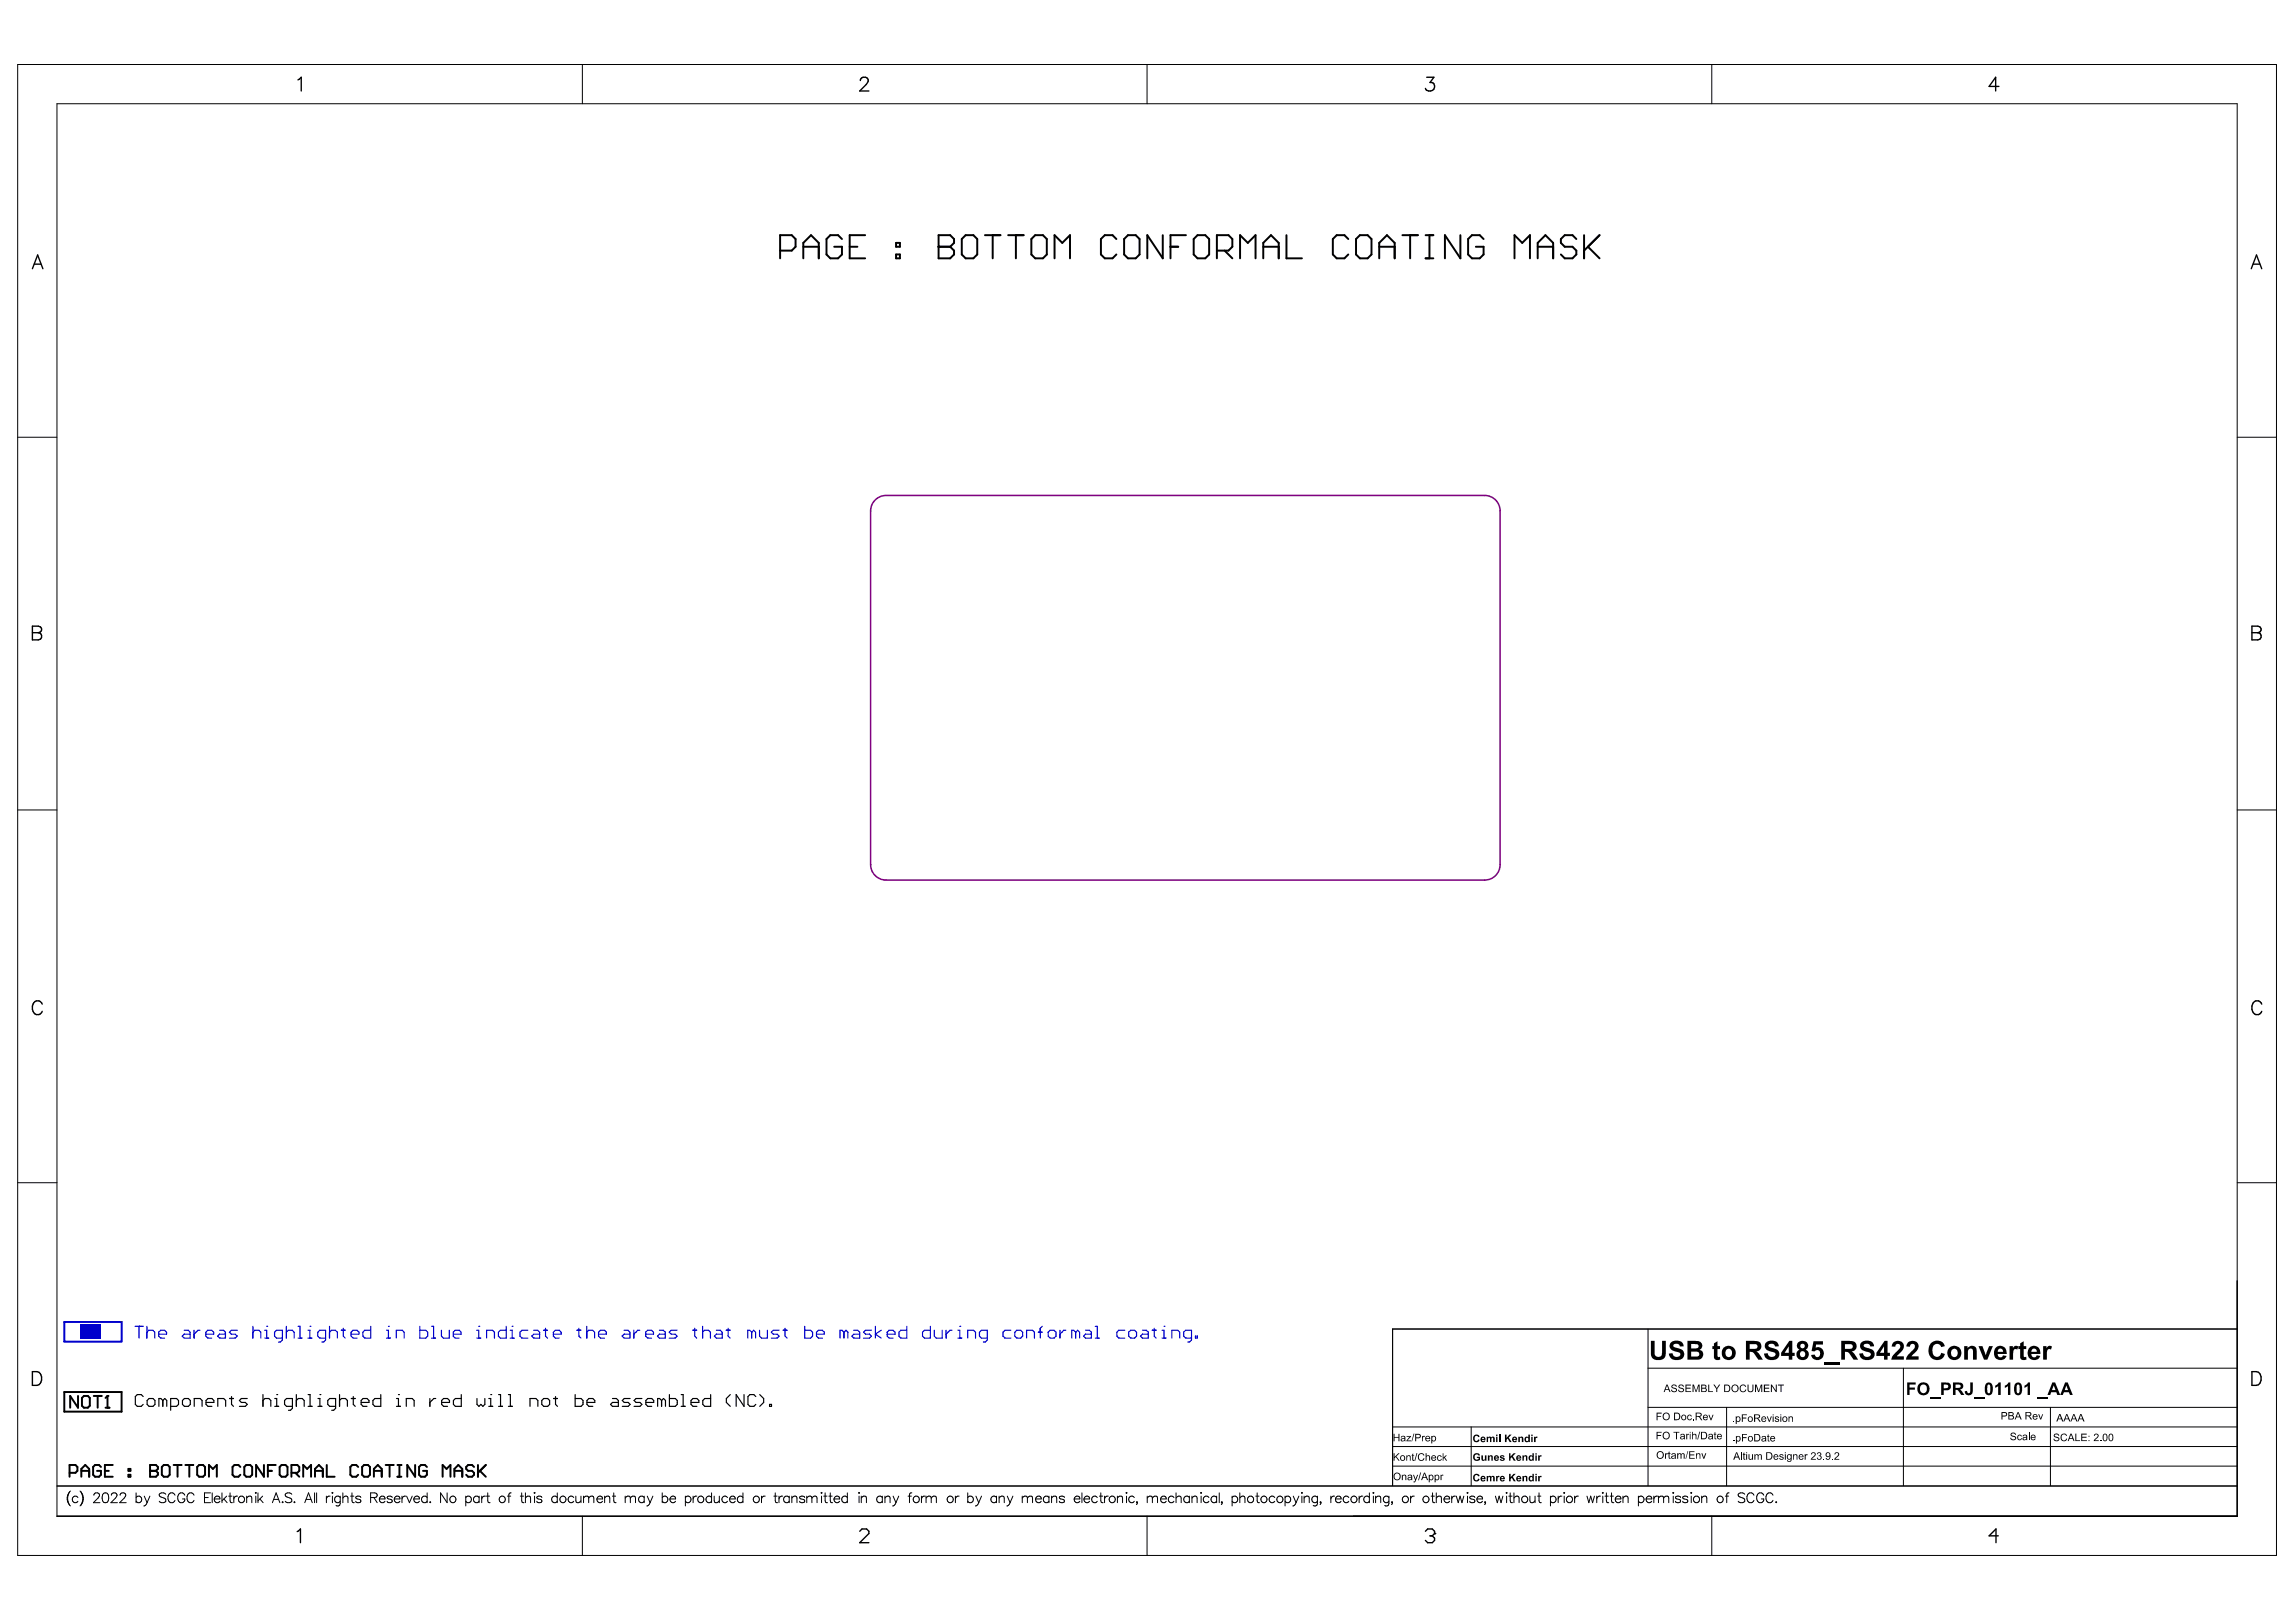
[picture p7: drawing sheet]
<svg xmlns="http://www.w3.org/2000/svg" width="297mm" height="210mm" viewBox="0 0 297 210" stroke-linecap="round" stroke-linejoin="round" font-family="sans-serif">
<path d="M8.3 171.1h7.4v2.5h-7.4z" fill="none" stroke="#00c" stroke-width=".25"/>
<path d="M10.4 171.4h2.7v1.9h-2.7z" fill-rule="evenodd" fill="#00c"/>
<g fill="none" stroke="#00c" stroke-width=".15">
<path d="M17.5 171.6h1M18 171.6v1.6M19 171.6v1.6M19 172.4l.3-.3h.5l.2 .3v.8M20.5 172.7h1v-.3l-.2-.3h-.5l-.3 .3v.5l.3 .3h.5M23.8 172.1h.5l.3 .3v.8h-.8l-.2-.3 .2-.2h.8M25.1 172.1v1.1M25.9 172.1h-.3l-.5 .6M26.6 172.7h1v-.3l-.2-.3h-.5l-.3 .3v.5l.3 .3h.5M28.4 172.1h.5l.3 .3v.8h-.8l-.2-.3 .2-.2h.8M30.7 172.1h-.8l-.2 .3 .2 .3h.5l.3 .2-.3 .3h-.7M32.7 172.4l.3-.3h.5l.2 .3v.8"/>
<path d="M32.7 171.6v1.6M34.2 172.1h.3v1.1M34.2 173.2h.6M34.5 171.6h.1M36.5 173.2h-.7l-.3-.3v-.5l.3-.3h.7v1.3l-.2 .3h-.3M37 172.4l.3-.3h.5l.3 .3v.8M37 171.6v1.6M38.6 171.6h.2v1.6M38.6 173.2h.5M39.8 172.1h.3v1.1M39.8 173.2h.5M40.1 171.6h.1"/>
<path d="M42.1 173.2h-.7l-.3-.3v-.5l.3-.3h.7v1.3l-.2 .3h-.3M42.6 172.4l.3-.3h.5l.2 .3v.8M42.6 171.6v1.6M44.2 172.1h.5M44.4 171.9v1l.3 .3M45.4 172.7h1v-.3l-.2-.3h-.5l-.3 .3v.5l.3 .3h.5M48 171.6v1.6h-.8l-.3-.3v-.5l.3-.3h.8M50 172.1h.3v1.1M50 173.2h.5M50.3 171.6h.1M51.3 173.2v-1.1h.7l.3 .3v.8M54.3 171.6v1.6h.8l.2-.3v-.5l-.2-.3h-.8"/>
<path d="M55.8 171.6h.3v1.6M55.8 173.2h.5M57.1 172.1v.8l.3 .3h.7v-1.1M58.6 172.7h1.1v-.3l-.3-.3h-.5l-.3 .3v.5l.3 .3h.5M61.7 172.1h.2v1.1M61.7 173.2h.5M61.9 171.6h.1M63 173.2v-1.1h.7l.3 .3v.8M65.5 171.6v1.6h-.8l-.2-.3v-.5l.2-.3h.8M66 172.1h.3v1.1M66 173.2h.5M66.3 171.6h.1"/>
<path d="M68.3 172.1h-.8l-.2 .3v.5l.2 .3h.8M69.1 172.1h.5l.2 .3v.8h-.7l-.3-.3 .3-.2h.7M70.3 172.1h.5M70.6 171.9v1l.2 .3M71.6 172.7h1v-.3l-.2-.3h-.6l-.2 .3v.5l.2 .3h.6M74.6 172.1h.5M74.9 171.9v1l.2 .3M75.9 172.4l.3-.3h.5l.2 .3v.8M75.9 171.6v1.6M77.4 172.7h1v-.3l-.2-.3h-.5l-.3 .3v.5l.3 .3h.5M80.7 172.1h.5l.3 .3v.8h-.8l-.2-.3 .2-.2h.8M82 172.1v1.1"/>
<path d="M82.8 172.1h-.3l-.5 .6M83.5 172.7h1v-.3l-.2-.3h-.5l-.3 .3v.5l.3 .3h.5M85.3 172.1h.5l.3 .3v.8h-.8l-.2-.3 .2-.2h.8M87.6 172.1h-.8l-.2 .3 .2 .3h.5l.3 .2-.3 .3h-.7M89.6 172.1h.5M89.9 171.9v1l.2 .3M90.9 172.4l.3-.3h.5l.2 .3v.8M90.9 171.6v1.6M92.7 172.1h.5l.2 .3v.8h-.7l-.3-.3 .3-.2h.7M93.9 172.1h.6M94.2 171.9v1l.3 .3M97.2 172.4l-.2-.3h-.3v1.1"/>
<path d="M97.2 172.4v.8M97.2 172.4l.3-.3 .3 .3v.8M98.3 172.1v.8l.2 .3h.8v-1.1M100.8 172.1h-.8l-.2 .3 .2 .3h.5l.3 .2-.3 .3h-.7M101.3 172.1h.5M101.6 171.9v1l.2 .3M104.1 171.6v1.6h.8l.2-.3v-.5l-.2-.3h-.8M105.6 172.7h1v-.3l-.2-.3h-.5l-.3 .3v.5l.3 .3h.5M109.2 172.4l-.3-.3h-.2v1.1M109.2 172.4v.8M109.2 172.4l.2-.3 .3 .3v.8M110.5 172.1h.5l.2 .3v.8h-.7l-.3-.3 .3-.2h.7"/>
<path d="M112.7 172.1h-.7l-.3 .3 .3 .3h.5l.2 .2-.2 .3h-.8M113.3 171.6v1.6M114 172.1l-.7 .6 .7 .5M114.8 172.7h1v-.3l-.3-.3h-.5l-.2 .3v.5l.2 .3h.5M117.3 171.6v1.6h-.7l-.3-.3v-.5l.3-.3h.7M120.4 171.6v1.6h-.8l-.3-.3v-.5l.3-.3h.8M120.9 172.1v.8l.2 .3h.8v-1.1M122.4 172.1v1.1M123.2 172.1h-.3l-.5 .6M123.9 172.1h.3v1.1M123.9 173.2h.5M124.2 171.6h.1"/>
<path d="M125.2 173.2v-1.1h.8l.2 .3v.8M127.7 173.2h-.7l-.3-.3v-.5l.3-.3h.7v1.3l-.2 .3h-.3M130.8 172.1h-.8l-.2 .3v.5l.2 .3h.8M131.3 172.4l.2-.3h.5l.3 .3v.5l-.3 .3h-.5l-.2-.3zM132.8 173.2v-1.1h.8l.2 .3v.8M134.3 172.4h.5M134.8 171.6l-.2 .3v1.3M135.9 172.1h.5l.2 .3v.5l-.2 .3h-.5l-.3-.3v-.5zM137.1 172.1v1.1M137.9 172.1h-.3l-.5 .6M139.2 172.4l-.3-.3h-.2v1.1M139.2 172.4v.8"/>
<path d="M139.2 172.4l.2-.3 .3 .3v.8M140.4 172.1h.5l.3 .3v.8h-.8l-.2-.3 .2-.2h.8M141.7 171.6h.3v1.6M141.7 173.2h.5M145.5 172.1h-.7l-.3 .3v.5l.3 .3h.7M146 172.4l.3-.3h.5l.2 .3v.5l-.2 .3h-.5l-.3-.3zM147.8 172.1h.5l.3 .3v.8h-.8l-.3-.3 .3-.2h.8M149.1 172.1h.5M149.3 171.9v1l.3 .3M150.3 172.1h.3v1.1M150.3 173.2h.5M150.6 171.6h.1"/>
<path d="M151.6 173.2v-1.1h.8l.2 .3v.8M154.1 173.2h-.7l-.3-.3v-.5l.3-.3h.7v1.3l-.2 .3h-.3M154.7 172.9h.2v.3h-.2z"/>
</g>
<g fill="none" stroke="#000" stroke-width=".13">
<path d="M2.3 8.3h292.2v193h-292.2zM7.4 13.4h282v182.8h-282zM75.3 8.3v5.1M148.4 8.3v5.1M221.5 8.3v5.1M2.3 56.6h5.1M289.4 56.6h5.1M2.3 104.8h5.1M289.4 104.8h5.1M2.3 153.1h5.1M289.4 153.1h5.1M15.8 171.1h-.1"/>
<path d="M213.2 172v20.3M213.2 177.1h76.2M246.2 177.1v15.2M289.4 172h-109.2v20.3M7.4 192.3h282M8.9 194.6l.1 .2M8.9 193.3l-.1 .5 .1 .7M9 193.1l-.1 .2M9 193.1a1.32 1.32 0 0 0 0 1.7M9 194.8l.1 .1M9.1 193l-.1 .1M10.1 193.8a.41 .41 0 0 0-.6-.1 .41 .41 0 0 0 0 .6 .41 .41 0 0 0 .6 0"/>
<path d="M10.4 193l.1 .1M10.5 193.1a1.32 1.32 0 0 1 0 1.7M10.5 194.8l-.1 .1M10.5 193.1l.2 .7v.5l-.2 .5M12.1 193.5l.1-.2 .2-.1h.2l.2 .1a.39 .39 0 0 1-.1 .6l-.6 .6h.8M13.4 193.3a.41 .41 0 0 1 .6 .1 1.05 1.05 0 0 1-.1 1 .41 .41 0 0 1-.6-.2 1.05 1.05 0 0 1 .1-.9zM14.4 193.5l.1-.2 .1-.1h.3l.2 .1a.39 .39 0 0 1-.1 .6l-.7 .6h.9M15.5 193.5l.1-.2 .2-.1h.2l.2 .1a.39 .39 0 0 1-.1 .6l-.6 .6h.8M15.8 180.1h-.1M17.6 193.8a.41 .41 0 0 1 .6-.1 .41 .41 0 0 1 0 .6 .41 .41 0 0 1-.6 0M17.6 193.2v1.3M18.7 193.6l.3 .9"/>
<path d="M19 194.5a.49 .49 0 0 1-.4 .4M19.4 193.6l-.4 .9M21.4 193.4a.48 .48 0 0 0-.4-.2 .48 .48 0 0 0-.4 .3l.1 .2 .5 .2a.31 .31 0 0 1 .2 .2 .31 .31 0 0 1-.1 .3 .58 .58 0 0 1-.7-.1M22.6 193.5a.47 .47 0 0 0-.5-.3 .47 .47 0 0 0-.4 .5 .56 .56 0 0 0 .2 .6 .56 .56 0 0 0 .6 .1l.1-.2M23.9 193.5a.47 .47 0 0 0-.5-.3 .47 .47 0 0 0-.4 .5 .56 .56 0 0 0 .1 .6 .56 .56 0 0 0 .6 .1l.2-.2v-.2h-.3M25.1 193.5a.47 .47 0 0 0-.5-.3 .47 .47 0 0 0-.4 .5 .56 .56 0 0 0 .1 .6 .56 .56 0 0 0 .6 .1l.2-.2M26.5 193.8h.4M27.2 193.2h-.7v1.3h.7M27.5 193.2v1.3M27.7 194a.4 .4 0 0 0 .3 .4 .4 .4 0 0 0 .4-.1M27.9 193.7a.34 .34 0 0 1 .4-.1 .34 .34 0 0 1 .1 .4h-.7zM28.7 193.2v1.3"/>
<path d="M29 194l.4 .5M29.3 193.6l-.6 .6M29.6 193.6h.4M29.8 193.2v1v.2l.3 .1M30.2 193.6v.9M30.7 193.6a.41 .41 0 0 0-.5 .4M31.9 193.9l.3-.3 .3 .1 .1 .8M31.9 193.6v.9M33 193.2h.2zM33.1 193.6v.9M33.4 193.2v1.3M33.6 194l.4 .5"/>
<path d="M34 193.6l-.6 .6M35.2 194.5l.5-1.3 .5 1.3M35.4 194h.6M36.5 194.4h.1zM37.7 193.4a.48 .48 0 0 0-.4-.2 .48 .48 0 0 0-.4 .3l.1 .2 .5 .2a.31 .31 0 0 1 .2 .2 .31 .31 0 0 1-.1 .3 .58 .58 0 0 1-.7-.1M38 194.4h.2zM39.4 194.5l.5-1.3 .5 1.3M39.6 194h.6M40.7 193.2v1.3M41 193.2v1.3M42.2 193.6v.9M42.7 193.6a.41 .41 0 0 0-.5 .4"/>
<path d="M42.9 193.2h.2zM43 193.6v.9M44 193.8a.41 .41 0 0 0-.6-.1 .41 .41 0 0 0 0 .6 .41 .41 0 0 0 .6 0M44 193.6v1a.33 .33 0 0 1-.2 .3 .33 .33 0 0 1-.3-.1M44.4 193.9l.3-.3 .3 .1v.8M44.4 193.2v1.3M45.4 193.6h.4M45.5 193.2v1l.1 .2 .2 .1M46.7 193.8a.38 .38 0 0 0-.7 0l.2 .2 .4 .1 .1 .2a.38 .38 0 0 1-.7 0M47.9 193.8l.8-.1 .1-.1-.1-.3-.2-.1h-.6v1.3M48.4 193.8l.4 .7M49.1 194a.4 .4 0 0 0 .2 .4 .4 .4 0 0 0 .5-.1"/>
<path d="M49.1 193.8a.35 .35 0 0 1 .4-.2 .35 .35 0 0 1 .3 .4h-.7zM50.7 193.8a.38 .38 0 0 0-.6 0v.1l.6 .2v.2a.38 .38 0 0 1-.6 0M51 194a.4 .4 0 0 0 .2 .4 .4 .4 0 0 0 .5-.1M51.1 193.8a.35 .35 0 0 1 .4-.2 .35 .35 0 0 1 .2 .4h-.7zM52 193.6v.9M52.5 193.6a.41 .41 0 0 0-.5 .4M52.6 193.6l.4 .9 .3-.9M53.5 194a.4 .4 0 0 0 .3 .4 .4 .4 0 0 0 .5-.1M53.6 193.8a.35 .35 0 0 1 .4-.2 .35 .35 0 0 1 .3 .4h-.8zM55.3 193.8a.41 .41 0 0 0-.6-.1 .41 .41 0 0 0 0 .6 .41 .41 0 0 0 .6 0M55.3 193.2v1.3M55.6 194.4h.1z"/>
<path d="M57.8 193.2v1.3l-.8-1.3v1.3M60.3 193.8a.41 .41 0 0 1 .6-.1 .41 .41 0 0 1 0 .6 .41 .41 0 0 1-.6 0M60.3 193.6v1.3M62 193.8a.41 .41 0 0 0-.6-.1 .41 .41 0 0 0 0 .6 .41 .41 0 0 0 .6 0M62 193.6v.9M62.3 193.6v.9M62.8 193.6a.41 .41 0 0 0-.5 .4M62.9 193.6h.4M63.1 193.2v1l.1 .2 .2 .1M65.6 193.6h.5M66.1 193.2l-.2 .1-.1 .1v1.1M67.3 193.6h.4"/>
<path d="M67.5 193.2v1l.1 .2 .2 .1M68 193.9l.3-.3 .3 .1v.8M68 193.2v1.3M69.1 193.2h.1zM69.2 193.6v.9M70.1 193.8a.38 .38 0 0 0-.7 0l.1 .1 .5 .2 .1 .2a.38 .38 0 0 1-.7 0M72.1 193.8a.41 .41 0 0 0-.6-.1 .41 .41 0 0 0 0 .6 .41 .41 0 0 0 .6 0M72.1 193.2v1.3M74.2 193.8a.41 .41 0 0 0-.6-.1 .41 .41 0 0 0 0 .6 .41 .41 0 0 0 .6 0M74.5 193.6l.1 .8 .3 .1 .3-.3M75.2 193.6v.9M75.3 196.2v5.1"/>
<path d="M75.5 193.9l.3-.3 .3 .1 .1 .2M75.5 193.6v.9M76.2 193.9l.3-.3 .3 .1v.8M76.2 193.9v.6M77.2 194a.4 .4 0 0 0 .3 .4 .4 .4 0 0 0 .5-.1M77.3 193.8a.35 .35 0 0 1 .4-.2 .35 .35 0 0 1 .3 .4h-.8zM78.2 193.9l.3-.3 .3 .1 .1 .8M78.2 193.6v.9M79.2 193.6h.4M79.4 193.2v1l.1 .2 .2 .1M80.9 193.9l.3-.3 .3 .1v.2M80.9 193.6v.9"/>
<path d="M81.5 193.9l.4-.3 .3 .1v.8M81.5 193.9v.6M83.3 193.8a.41 .41 0 0 0-.6-.1 .41 .41 0 0 0 0 .6 .41 .41 0 0 0 .6 0M83.3 193.6v.9M83.7 193.6l.4 .9M84.1 194.5a.49 .49 0 0 1-.4 .4M84.5 193.6l-.4 .9M85.7 193.8a.41 .41 0 0 1 .6-.1 .41 .41 0 0 1 0 .6 .41 .41 0 0 1-.6 0M85.7 193.2v1.3M86.7 194a.4 .4 0 0 0 .2 .4 .4 .4 0 0 0 .5-.1M86.7 193.8a.35 .35 0 0 1 .4-.2 .35 .35 0 0 1 .3 .4h-.7zM88.7 193.8a.41 .41 0 0 1 .6-.1 .41 .41 0 0 1 0 .6 .41 .41 0 0 1-.6 0"/>
<path d="M88.7 193.6v1.3M89.7 193.6v.9M90.2 193.6a.41 .41 0 0 0-.5 .4M92.1 193.8a.41 .41 0 0 0-.6-.1 .41 .41 0 0 0 0 .6 .41 .41 0 0 0 .6 0M92.1 193.2v1.3M92.4 193.6l.1 .8 .3 .1 .3-.3M93.1 193.6v.9M94.1 193.8a.41 .41 0 0 0-.6-.1 .41 .41 0 0 0 0 .6 .41 .41 0 0 0 .6 0M94.4 194a.4 .4 0 0 0 .2 .4 .4 .4 0 0 0 .5-.1M94.5 193.8a.35 .35 0 0 1 .4-.2 .35 .35 0 0 1 .2 .4h-.7zM96.1 193.8a.41 .41 0 0 0-.6-.1 .41 .41 0 0 0 0 .6 .41 .41 0 0 0 .6 0M96.1 193.2v1.3"/>
<path d="M98.5 193.6v.9M99 193.6a.41 .41 0 0 0-.5 .4M100.1 193.6h.4M100.3 193.2v1l.1 .2 .2 .1M100.8 193.6v.9M101.3 193.6a.41 .41 0 0 0-.5 .4M102.1 193.8a.41 .41 0 0 0-.6-.1 .41 .41 0 0 0 0 .6 .41 .41 0 0 0 .6 0M102.1 193.6v.9M102.4 193.9l.3-.3 .3 .1 .1 .8M102.4 193.6v.9M104.1 193.8a.38 .38 0 0 0-.7 0l.1 .1 .5 .2 .1 .2a.38 .38 0 0 1-.7 0M104.4 193.9l.3-.3 .3 .1v.2"/>
<path d="M104.4 193.6v.9M105 193.9l.3-.3 .3 .1 .1 .8M105 193.9v.6M106.2 193.2h.1zM106.3 193.6v.9M106.6 193.6h.4M106.7 193.2v1l.1 .2 .3 .1M107.2 193.6h.5M107.4 193.2v1l.1 .2 .2 .1M107.9 194a.4 .4 0 0 0 .2 .4 .4 .4 0 0 0 .5-.1M108 193.8a.35 .35 0 0 1 .4-.2 .35 .35 0 0 1 .2 .4h-.7zM109.6 193.8a.41 .41 0 0 0-.6-.1 .41 .41 0 0 0 0 .6 .41 .41 0 0 0 .6 0"/>
<path d="M109.6 193.2v1.3M111.1 193.2h.1zM111.1 193.6v.9M111.4 193.9l.3-.3 .3 .1 .1 .8M111.4 193.6v.9M114.1 193.8a.41 .41 0 0 0-.5-.1 .41 .41 0 0 0 0 .6 .41 .41 0 0 0 .5 0M114.1 193.6v.9M114.5 193.9l.3-.3 .3 .1 .1 .8M114.5 193.6v.9M115.5 193.6l.4 .9M115.9 194.5a.49 .49 0 0 1-.4 .4M116.3 193.6l-.4 .9"/>
<path d="M117.5 193.6h.4M118 193.2l-.3 .1v.1v1.1M119.2 193.6v.9M119.7 193.6a.41 .41 0 0 0-.5 .4M119.8 193.9l.3-.3 .3 .1 .1 .2M119.8 193.6v.9M120.5 193.9l.3-.3 .3 .1v.8M120.5 193.9v.6M123.6 193.6v.9M124.1 193.6a.41 .41 0 0 0-.5 .4M125.2 193.8a.41 .41 0 0 1 .6-.1 .41 .41 0 0 1 0 .6 .41 .41 0 0 1-.6 0M125.2 193.2v1.3"/>
<path d="M126.3 193.6l.3 .9M126.6 194.5a.49 .49 0 0 1-.4 .4M127 193.6l-.4 .9M128.9 193.8a.41 .41 0 0 0-.6-.1 .41 .41 0 0 0 0 .6 .41 .41 0 0 0 .6 0M128.9 193.6v.9M129.3 193.9l.3-.3 .3 .1v.8M129.3 193.6v.9M130.3 193.6l.4 .9M130.7 194.5a.49 .49 0 0 1-.4 .4M131 193.6l-.3 .9M132.3 193.9l.3-.3 .3 .1v.2M132.3 193.6v.9"/>
<path d="M132.9 193.9l.3-.3 .3 .1 .1 .8M132.9 193.9v.6M134 194a.4 .4 0 0 0 .2 .4 .4 .4 0 0 0 .5-.1M134 193.8a.35 .35 0 0 1 .5-.2 .35 .35 0 0 1 .2 .4h-.7zM135.7 193.8a.41 .41 0 0 0-.6-.1 .41 .41 0 0 0 0 .6 .41 .41 0 0 0 .6 0M135.7 193.6v.9M136 193.9l.3-.3 .3 .1 .1 .8M136 193.6v.9M137.7 193.8a.38 .38 0 0 0-.7 0l.2 .2 .4 .1 .1 .2a.38 .38 0 0 1-.7 0M139 194a.4 .4 0 0 0 .2 .4 .4 .4 0 0 0 .5-.1M139 193.8a.35 .35 0 0 1 .4-.2 .35 .35 0 0 1 .3 .4h-.7zM140 193.2v1.3"/>
<path d="M140.2 194a.4 .4 0 0 0 .3 .4 .4 .4 0 0 0 .5-.1M140.3 193.8a.35 .35 0 0 1 .4-.2 .35 .35 0 0 1 .3 .4h-.8zM142 193.8a.41 .41 0 0 0-.6-.1 .41 .41 0 0 0 0 .6 .41 .41 0 0 0 .6 0M142.2 193.6h.5M142.4 193.2v1l.1 .2 .2 .1M142.9 193.6v.9M143.4 193.6a.41 .41 0 0 0-.5 .4M144.6 193.9l.3-.3 .3 .1v.8M144.6 193.6v.9M145.7 193.2h.1zM145.7 193.6v.9M146.8 193.8a.41 .41 0 0 0-.6-.1 .41 .41 0 0 0 0 .6 .41 .41 0 0 0 .6 0"/>
<path d="M147 194.4h.1zM147.1 194.4l-.1 .3M148.4 196.2v5.1M148.4 193.9l.3-.3 .3 .1 .1 .2M148.4 193.6v.9M149.1 193.9l.3-.3 .3 .1 .1 .8M149.1 193.9v.6M150.2 194a.4 .4 0 0 0 .2 .4 .4 .4 0 0 0 .5-.1M150.2 193.8a.35 .35 0 0 1 .4-.2 .35 .35 0 0 1 .3 .4h-.7zM151.9 193.8a.41 .41 0 0 0-.6-.1 .41 .41 0 0 0 0 .6 .41 .41 0 0 0 .6 0M152.1 193.9l.3-.3 .4 .1v.8M152.1 193.2v1.3"/>
<path d="M153.9 193.8a.41 .41 0 0 0-.6-.1 .41 .41 0 0 0 0 .6 .41 .41 0 0 0 .6 0M153.9 193.6v.9M154.2 193.9l.3-.3 .3 .1 .1 .8M154.2 193.6v.9M155.3 193.2h.1zM155.4 193.6v.9M156.4 193.8a.41 .41 0 0 0-.6-.1 .41 .41 0 0 0 0 .6 .41 .41 0 0 0 .6 0M157.4 193.8a.41 .41 0 0 0-.6-.1 .41 .41 0 0 0 0 .6 .41 .41 0 0 0 .6 0M157.4 193.6v.9M157.7 193.2v1.3M158 194.4h.1zM158.1 194.4l-.1 .3"/>
<path d="M159.4 193.8a.41 .41 0 0 1 .6-.1 .41 .41 0 0 1 0 .6 .41 .41 0 0 1-.6 0M159.4 193.6v1.3M160.4 193.9l.3-.3 .3 .1 .1 .8M160.4 193.2v1.3M162.5 193.6h.4M162.6 193.2v1l.1 .2 .2 .1M164.9 193.8a.41 .41 0 0 0-.6-.1 .41 .41 0 0 0 0 .6 .41 .41 0 0 0 .6 0M166.3 193.8a.41 .41 0 0 1 .6-.1 .41 .41 0 0 1 0 .6 .41 .41 0 0 1-.6 0M166.3 193.6v1.3M167.3 193.6l.4 .9M167.7 194.5a.49 .49 0 0 1-.4 .4M168 193.6l-.3 .9"/>
<path d="M168.4 193.2h.1zM168.4 193.6v.9M168.7 193.9l.3-.3 .3 .1 .1 .8M168.7 193.6v.9M170.4 193.8a.41 .41 0 0 0-.6-.1 .41 .41 0 0 0 0 .6 .41 .41 0 0 0 .6 0M170.4 193.6v1a.33 .33 0 0 1-.2 .3 .33 .33 0 0 1-.3-.1M170.8 194.4h.1zM170.9 194.4l-.1 .3M172.2 193.6v.9M172.7 193.6a.41 .41 0 0 0-.5 .4M172.8 194a.4 .4 0 0 0 .2 .4 .4 .4 0 0 0 .5-.1M172.8 193.8a.35 .35 0 0 1 .4-.2 .35 .35 0 0 1 .3 .4h-.7z"/>
<path d="M174.5 193.8a.41 .41 0 0 0-.6-.1 .41 .41 0 0 0 0 .6 .41 .41 0 0 0 .6 0M175.8 193.6v.9M176.3 193.6a.41 .41 0 0 0-.5 .4M177.2 193.8a.41 .41 0 0 0-.6-.1 .41 .41 0 0 0 0 .6 .41 .41 0 0 0 .6 0M177.2 193.2v1.3M177.6 193.2h.1zM177.7 193.6v.9M178 193.9l.3-.3 .3 .1v.8M178 193.6v.9M179.7 193.8a.41 .41 0 0 0-.6-.1 .41 .41 0 0 0 0 .6 .41 .41 0 0 0 .6 0M179.7 193.6v1a.33 .33 0 0 1-.2 .3 .33 .33 0 0 1-.4-.1M180 194.4h.1z"/>
<path d="M180.1 194.4l-.1 .3M180.2 189.7h109.2M180.2 187.2h109.2M180.2 184.7h109.2M182.5 193.6v.9M183 193.6a.41 .41 0 0 0-.5 .4M185.1 193.6h.5M185.3 193.2v1l.1 .2 .2 .1M185.8 193.9l.3-.3 .3 .1 .1 .8M185.8 193.2v1.3M186.8 194a.4 .4 0 0 0 .3 .4 .4 .4 0 0 0 .4-.1M186.9 193.8a.35 .35 0 0 1 .4-.2 .35 .35 0 0 1 .2 .4h-.7z"/>
<path d="M187.8 193.6v.9M188.3 193.6a.41 .41 0 0 0-.5 .4M188.4 193.6l.3 .9 .2-.9 .2 .9 .3-.9M189.8 193.2h.1zM189.9 193.6v.9M190.3 184.7v7.6M190.8 193.8a.38 .38 0 0 0-.7 0l.2 .2 .4 .1 .1 .2a.38 .38 0 0 1-.7 0M191.1 194a.4 .4 0 0 0 .2 .4 .4 .4 0 0 0 .5-.1M191.1 193.8a.35 .35 0 0 1 .4-.2 .35 .35 0 0 1 .3 .4h-.7zM192.1 194.4h.1zM192.2 194.4l-.1 .3M193.5 193.6l.2 .9 .3-.9 .2 .9 .2-.9"/>
<path d="M194.9 193.2h.1zM194.9 193.6v.9M195.2 193.6h.4M195.4 193.2v1v.2l.3 .1M195.9 193.9l.3-.3 .3 .1v.8M195.9 193.2v1.3M197.9 193.6l.1 .8 .3 .1 .3-.3M198.6 193.6v.9M198.9 193.6h.4M199.1 193.2v1l.1 .2 .2 .1M200.6 193.8a.41 .41 0 0 1 .6-.1 .41 .41 0 0 1 0 .6 .41 .41 0 0 1-.6 0M200.6 193.6v1.3"/>
<path d="M201.6 193.6v.9M202.1 193.6a.41 .41 0 0 0-.5 .4M202.3 193.2h.1zM202.4 193.6v.9M203.7 193.6v.9M204.2 193.6a.41 .41 0 0 0-.5 .4M205.3 193.6l.3 .9 .2-.9 .2 .9 .3-.9M206.6 193.6v.9M207.1 193.6a.41 .41 0 0 0-.5 .4M207.3 193.2h.1zM207.4 193.6v.9M207.6 193.6h.5"/>
<path d="M207.8 193.2v1l.1 .2 .2 .1M208.3 193.6h.4M208.5 193.2v1v.2l.3 .1M209 194a.4 .4 0 0 0 .2 .4 .4 .4 0 0 0 .5-.1M209 193.8a.35 .35 0 0 1 .4-.2 .35 .35 0 0 1 .3 .4h-.7zM210 193.9l.3-.3 .3 .1v.8M210 193.6v.9M212 193.8a.41 .41 0 0 1 .6-.1 .41 .41 0 0 1 0 .6 .41 .41 0 0 1-.6 0M212 193.6v1.3M213 194a.4 .4 0 0 0 .2 .4 .4 .4 0 0 0 .5-.1M213 193.8a.35 .35 0 0 1 .4-.2 .35 .35 0 0 1 .3 .4h-.7zM213.2 182.1h76.2"/>
<path d="M214 193.6v.9M214.4 193.6a.41 .41 0 0 0-.4 .4M214.6 193.9l.3-.3 .3 .1v.2M214.6 193.6v.9M215.2 193.9l.3-.3 .3 .1 .1 .8M215.2 193.9v.6M216.4 193.2h.1zM216.5 193.6v.9M217.4 193.8a.38 .38 0 0 0-.6 0v.1l.6 .2v.2a.38 .38 0 0 1-.6 0M218.4 193.8a.38 .38 0 0 0-.7 0v.1l.6 .2 .1 .2a.38 .38 0 0 1-.7 0M218.7 193.2h.2zM218.8 193.6v.9"/>
<path d="M220.1 193.9l.4-.3 .3 .1v.8M220.1 193.6v.9M221.5 196.2v5.1M223.2 193.6h.4M223.4 182.1v10.2M223.7 193.2l-.2 .1-.1 .1v1.1M225.7 193.4a.48 .48 0 0 0-.4-.2 .48 .48 0 0 0-.4 .3l.1 .2 .5 .2a.31 .31 0 0 1 .2 .2 .31 .31 0 0 1-.1 .3 .58 .58 0 0 1-.7-.1M226.9 193.5a.47 .47 0 0 0-.5-.3 .47 .47 0 0 0-.4 .5 .56 .56 0 0 0 .1 .6 .56 .56 0 0 0 .6 .1l.2-.2M228.2 193.5a.47 .47 0 0 0-.6-.3 .47 .47 0 0 0-.3 .5 .56 .56 0 0 0 .1 .6 .56 .56 0 0 0 .6 .1l.2-.2v-.2h-.3M229.4 193.5a.47 .47 0 0 0-.6-.3 .47 .47 0 0 0-.3 .5 .56 .56 0 0 0 .1 .6 .56 .56 0 0 0 .6 .1l.2-.2M229.7 194.4h.2zM265.3 182.1v10.2"/>
<circle cx="31.2" cy="194" r=".42"/>
<circle cx="58.6" cy="194" r=".42"/>
<circle cx="65" cy="194" r=".42"/>
<circle cx="72.8" cy="194" r=".42"/>
<circle cx="90.6" cy="194" r=".42"/>
<circle cx="97.8" cy="194" r=".42"/>
<circle cx="118.5" cy="194" r=".42"/>
<circle cx="122.9" cy="194" r=".42"/>
<circle cx="143.9" cy="194" r=".42"/>
<circle cx="161.8" cy="194" r=".42"/>
<circle cx="163.5" cy="194" r=".42"/>
<circle cx="165.6" cy="194" r=".42"/>
<circle cx="175.1" cy="194" r=".42"/>
<circle cx="181.8" cy="194" r=".42"/>
<circle cx="184.5" cy="194" r=".42"/>
<circle cx="197.2" cy="194" r=".42"/>
<circle cx="203" cy="194" r=".42"/>
<circle cx="219.5" cy="194" r=".42"/>
<circle cx="222.5" cy="194" r=".42"/>
</g>
<g fill="none" stroke="#000" stroke-width=".25">
<path d="M100.9 32.4h1.5l.5-.5v-1l-.5-.5h-1.5v3M103.9 33.4v-2l1-1 1 1v2M103.9 31.9h2M108.9 30.9l-.5-.5h-1l-.5 .5v2l.5 .5h1l.5-.5v-1h-1M109.9 31.9h1M111.9 30.4h-2v3h2M115.9 31.4h.5v.5h-.5zM115.9 32.9h.5v.5h-.5zM121.4 31.9h.1M121.4 30.4h1.5l.5 .5v.5l-.5 .5 .5 .5v.5l-.5 .5h-1.5zM121.4 31.9h1.5M124.4 30.9l.5-.5h1l.5 .5v2l-.5 .5h-1l-.5-.5z"/>
<path d="M127.4 30.4h2M128.4 30.4v3M130.4 30.4h2M131.4 30.4v3M133.4 30.9l.5-.5h1l.5 .5v2l-.5 .5h-1l-.5-.5zM136.4 33.4v-3l1 1 1-1v3M144.4 30.9l-.5-.5h-1l-.5 .5v2l.5 .5h1l.5-.5M145.4 30.9l.5-.5h1l.5 .5v2l-.5 .5h-1l-.5-.5zM150.4 30.4v3l-2-3v3M151.4 31.9h1M153.4 30.4h-2v3M154.4 30.9l.5-.5h1l.5 .5v2l-.5 .5h-1l-.5-.5z"/>
<path d="M157.4 32.4h1.5l.5-.5v-1l-.5-.5h-1.5v3M158.4 32.4l1 1M160.4 33.4v-3l1 1 1-1v3M163.4 31.9h2M163.4 33.4v-2l1-1 1 1v2M166.4 30.4v3h2M174.4 30.9l-.5-.5h-1l-.5 .5v2l.5 .5h1l.5-.5M175.4 30.9l.5-.5h1l.5 .5v2l-.5 .5h-1l-.5-.5zM178.4 31.9h2M178.4 33.4v-2l1-1 1 1v2M181.4 30.4h2M182.4 30.4v3"/>
<path d="M184.4 30.4h1M184.4 33.4h1M184.9 30.4v3M188.9 30.4v3l-2-3v3M191.9 30.9l-.5-.5h-1l-.5 .5v2l.5 .5h1l.5-.5v-1h-1M195.9 33.4v-3l1 1 1-1v3M198.9 31.9h2M198.9 33.4v-2l1-1 1 1v2M203.9 30.9l-.5-.5h-1l-.5 .5v.5l.5 .5h1l.5 .5v.5l-.5 .5h-1l-.5-.5M204.9 30.4v3M205.4 31.9l1.5 1.5M206.9 30.4l-2 2"/>
<path d="M8.3 180.1h7.4v2.6h-7.4zM9 190.6h.8l.2-.3v-.5l-.2-.2h-.8v1.5M10.1 180.7v1.5l-1-1.5v1.5M10.5 191.1v-1l.5-.5 .5 .5v1M10.5 190.3h1M10.6 180.9l.3-.2h.5l.2 .2v1l-.2 .3h-.5l-.3-.3zM12.1 180.7h1M12.6 180.7v1.5M13.1 189.8l-.3-.2h-.5l-.3 .2v1.1l.3 .2h.5l.3-.2v-.6h-.5M13.6 190.3h.5M13.7 182.2h.5M13.9 180.7h.1"/>
<path d="M13.9 180.7v1.5M13.9 180.7l-.2 .2M14.6 189.6h-1v1.5h1M16.6 190.1h.3v.2h-.3zM16.6 190.9h.3v.2h-.3zM19.4 190.3h.1M19.4 189.6h.8l.2 .2v.3l-.2 .2 .2 .3v.3l-.2 .2h-.8zM19.4 190.3h.8M20.9 189.8l.3-.2h.5l.3 .2v1.1l-.3 .2h-.5l-.3-.2zM22.5 189.6h1M23 189.6v1.5M24 189.6h1"/>
<path d="M24.5 189.6v1.5M25.5 189.8l.3-.2h.5l.2 .2v1.1l-.2 .2h-.5l-.3-.2zM27 191.1v-1.5l.5 .5 .5-.5v1.5M31.1 189.8l-.3-.2h-.5l-.2 .2v1.1l.2 .2h.5l.3-.2M31.6 189.8l.3-.2h.5l.2 .2v1.1l-.2 .2h-.5l-.3-.2zM34.1 189.6v1.5l-1-1.5v1.5M34.7 190.3h.5M35.7 189.6h-1v1.5M36.2 189.8l.2-.2h.5l.3 .2v1.1l-.3 .2h-.5l-.2-.2zM37.7 190.6h.8l.2-.3v-.5l-.2-.2h-.8v1.5M38.2 190.6l.5 .5M39.2 191.1v-1.5l.5 .5 .5-.5v1.5"/>
<path d="M40.8 190.3h1M40.8 191.1v-1l.5-.5 .5 .5v1M42.3 189.6v1.5h1M46.3 189.8l-.2-.2h-.5l-.3 .2v1.1l.3 .2h.5l.2-.2M46.8 189.8l.3-.2h.5l.3 .2v1.1l-.3 .2h-.5l-.3-.2zM48.4 190.3h1M48.4 191.1v-1l.5-.5 .5 .5v1M49.9 189.6h1M50.4 189.6v1.5M51.4 189.6h.5M51.4 191.1h.5M51.7 189.6v1.5"/>
<path d="M53.7 189.6v1.5l-1-1.5v1.5M55.2 189.8l-.2-.2h-.5l-.3 .2v1.1l.3 .2h.5l.2-.2v-.6h-.5M57.3 191.1v-1.5l.5 .5 .5-.5v1.5M58.8 190.3h1M58.8 191.1v-1l.5-.5 .5 .5v1M61.3 189.8l-.2-.2h-.5l-.3 .2v.3l.3 .2h.5l.2 .3v.3l-.2 .2h-.5l-.3-.2M61.8 189.6v1.5M62.1 190.3l.8 .8M62.9 189.6l-1.1 1"/>
</g>
<g fill="none" stroke="#000" stroke-width=".18">
<path d="M38.5 10.3l.5-.3v1.8M111.3 10.4l.2-.3 .5-.1a.43 .43 0 0 1 .2 .7l-1 1.1h1.2M184.6 10h.9l-.5 .7a.57 .57 0 0 1 .6 .6 .57 .57 0 0 1-.8 .5l-.2-.1-.2-.3M258.6 11.2h-1.3l.9-1.2v1.8M4.2 34.8l.7-1.8 .6 1.8M4.4 34.2h.9M291.3 34.8l.6-1.8 .7 1.8M291.5 34.2h.9M4.2 81l1 .1a.41 .41 0 0 1 0 .7l-.2 .1a.47 .47 0 0 1 .4 .4 .47 .47 0 0 1-.4 .5h-.8zM4.2 81.9h.8M291.3 81l1.1 .1a.41 .41 0 0 1 0 .7l-.3 .1a.47 .47 0 0 1 .4 .4 .47 .47 0 0 1-.4 .5h-.8zM291.3 81.9h.8"/>
<path d="M5.5 129.9a.65 .65 0 0 0-.8-.4 .65 .65 0 0 0-.5 .7 .78 .78 0 0 0 .2 .8 .78 .78 0 0 0 .8 .2l.3-.3M292.6 129.9a.65 .65 0 0 0-.7-.4 .65 .65 0 0 0-.6 .7 .78 .78 0 0 0 .2 .8 .78 .78 0 0 0 .9 .2l.2-.3M4.2 177.5h.6a.95 .95 0 0 1 .6 .9 .95 .95 0 0 1-.6 .9h-.6zM291.3 177.5h.6a.95 .95 0 0 1 .6 .9 .95 .95 0 0 1-.6 .9h-.6zM38.4 198.2l.5-.3v1.7M111.2 198.2l.3-.3h.6l.3 .3v.3l-1.2 1.1h1.2M184.4 198.2l.3-.3h.6l.3 .3v.3M185 198.8h.3M185.3 198.8l.3 .2v.3l-.3 .3h-.6l-.3-.3M185.6 198.5h.1M185.6 198.5l-.3 .3M258.5 198.8h-1.2l.9-.9v1.7"/>
</g>
<g fill="#000">
<path d="M213.6 173.5h.5v1.8a.52 .52 0 0 0 .6 .3 .52 .52 0 0 0 .3-.7v-1.4h.5v1.9a1.05 1.05 0 0 1-1.7 .4l-.2-.5zM216.3 179.3l.4-.1 .2 .1v.2h-.1l-.1-.2a.19 .19 0 0 0-.3 0 .19 .19 0 0 0 0 .2 .19 .19 0 0 0 .2 .1l.3 .2a.37 .37 0 0 1-.3 .4 .37 .37 0 0 1-.4-.4h.1l.2 .2h.2a.16 .16 0 0 0 .1-.1 .16 .16 0 0 0-.2-.2l-.4-.1zM216.2 173.7l.5-.2h.5a.7 .7 0 0 1 .6 .7l-.5 .1a.45 .45 0 0 0-.4-.4 .45 .45 0 0 0-.4 .3l.2 .2 .5 .1a.77 .77 0 0 1 .7 .9 .77 .77 0 0 1-1 .6h-.1a.87 .87 0 0 1-.9-.8l.5-.1a.51 .51 0 0 0 .5 .5 .51 .51 0 0 0 .5-.4l-.2-.2-.6-.2a.67 .67 0 0 1-.4-1.1zM217.2 179.3l.4-.1 .2 .3-.3-.2a.18 .18 0 0 0-.2 .2 .18 .18 0 0 0 .2 .1l.3 .1 .1 .2-.1 .2-.4 .1-.3-.2v-.2h.1l.1 .2h.3a.17 .17 0 0 0 .1-.2 .17 .17 0 0 0-.2-.1l-.3-.1zM218.1 179.2h.7v.1h-.6v.3h.5v.1h-.5v.3h.6v.1h-.7zM221.7 179.2h.1l.3 .4 .3-.4h.1l-.3 .5v.4h-.2v-.4zM221.7 173.8l.5-.2v.6h.3v.4h-.3v.7a.22 .22 0 0 0 0 .3 .22 .22 0 0 0 .3 0v.4h-.4l-.3-.2-.1-1.2h-.2v-.4h.2zM225.2 179.3l.3-.1 .4 .1v.2h-.1l-.1-.2h-.3l-.2 .2v.4l.2 .1 .2 .1 .2-.3h.1l-.1 .3-.4 .1-.2-.2-.1-.5zM226.1 179.2h.1v.6a.26 .26 0 0 0 .3 .2 .26 .26 0 0 0 .2-.3v-.5h.1v.9l-.2 .1-.4-.1-.1-.2zM228.2 179.2h.7v.1h-.6v.3h.6v.1h-.6v.3h.6v.1h-.7zM228.4 173.8l.4-.3h.5a.74 .74 0 0 1 .8 .7l-.5 .1a.46 .46 0 0 0-.4-.4 .46 .46 0 0 0-.4 .3l.2 .2 .6 .1a.72 .72 0 0 1 .6 .7 .72 .72 0 0 1-.5 .7l-.8 .1a.85 .85 0 0 1-.7-.8l.5-.1a.5 .5 0 0 0 .5 .5 .5 .5 0 0 0 .5-.4l-.2-.2-.6-.2a.71 .71 0 0 1-.6-.6zM230 179.2h.8v.1h-.3v.8h-.1v-.8h-.4z"/>
<path d="M234.6 173.6h1.2v.4h-.9v.4l.3-.1 .3 .1 .3 .3 .2 .5-.3 .6a.82 .82 0 0 1-1.4-.5h.5a.38 .38 0 0 0 .5 .3 .38 .38 0 0 0 .2-.6 .39 .39 0 0 0-.3-.3 .39 .39 0 0 0-.5 .2l-.3-.1zM236 176.3h2v.3h-2zM240.7 173.8l.4-.3h.5a.74 .74 0 0 1 .8 .7l-.4 .1a.46 .46 0 0 0-.4-.4 .46 .46 0 0 0-.5 .3l.3 .2 .5 .1a.72 .72 0 0 1 .6 .7 .72 .72 0 0 1-.5 .7l-.8 .1a.85 .85 0 0 1-.7-.8l.5-.1a.5 .5 0 0 0 .5 .5 .5 .5 0 0 0 .5-.4l-.1-.2-.7-.2a.71 .71 0 0 1-.6-.6zM244.9 173.8l.5-.3 .5 .1a.82 .82 0 0 1 .4 .7 .82 .82 0 0 1-.5 .8l-.4 .4h.9v.5h-1.6l.2-.6 .6-.6a.6 .6 0 0 0 .3-.8 .35 .35 0 0 0-.4-.1 .35 .35 0 0 0-.2 .4h-.5zM246.8 173.7l.3-.1 .4-.1 .4 .1 .2 .2a1.02 1.02 0 0 1-.5 1.4l-.3 .3h.9v.5h-1.6l.1-.5 .7-.7a.61 .61 0 0 0 .3-.8 .34 .34 0 0 0-.4-.1 .34 .34 0 0 0-.2 .4h-.5zM246.7 178.9h1.1v.3h-.8v.4h.7v.2h-.7v.7h-.3zM249.7 173.9a1.1 1.1 0 0 1 1.9 .3l-.5 .1a.6 .6 0 0 0-.7-.4 .6 .6 0 0 0-.4 .8v.1a.61 .61 0 0 0 .3 .7 .61 .61 0 0 0 .6 0l.2-.4 .5 .1-.3 .6-.8 .2a1.25 1.25 0 0 1-.9-1.8zM254.1 174.2h.4v.3l.1-.1a.63 .63 0 0 1 .8-.2 .63 .63 0 0 1 .3 .7v1.1h-.4v-1a.33 .33 0 0 0-.1-.4 .33 .33 0 0 0-.5 0l-.1 .3v1.1h-.5zM254.9 178.9h.3v1.4l-.3 .2h-.4l-.2-.1-.1-.2v-.2h.3v.1a.22 .22 0 0 0 .3 .2 .22 .22 0 0 0 .1-.3zM256 174.2h.5l.4 1.2 .4-1.2h.5l-.7 1.8h-.4zM260 174.2h.4v.3l.1-.1a.41 .41 0 0 1 .6-.1l-.1 .4a.34 .34 0 0 0-.5 0 .34 .34 0 0 0 0 .4l-.1 .9h-.4zM261.4 173.8l.4-.2v.6h.3v.4h-.3v.7a.22 .22 0 0 0 0 .3 .22 .22 0 0 0 .3 0l.1 .4h-.5l-.3-.2v-1.2h-.3v-.4h.3z"/>
<path d="M264.3 174.2h.5v.3a.42 .42 0 0 1 .7-.2l-.2 .3a.33 .33 0 0 0-.4 .1 .33 .33 0 0 0-.1 .3v1h-.5zM180.3 188.1h.1v.4l.5-.4h.2l-.5 .4 .5 .5h-.2l-.3-.5-.2 .2v.3h-.1zM180.3 185.6h.1v.4h.5v-.4h.2v.9h-.2v-.4h-.5v.4h-.1zM181.4 190.9h.1v.1l.1-.2 .3 .1v.6h-.1v-.4a.17 .17 0 0 0-.2-.2 .17 .17 0 0 0-.1 .3v.3h-.1zM181.9 188.3h.1v.1l.2-.1 .3 .1v.6h-.1v-.4a.18 .18 0 0 0-.2-.2 .18 .18 0 0 0-.2 .2v.4h-.1zM182 185.8h.6l-.5 .6h.5v.1h-.7l.5-.6h-.4zM182.9 185.5h.1l-.3 1h-.1zM182.7 188.2l.1-.1v.2h.2v.1h-.2v.5h.2v.2a.21 .21 0 0 1-.3-.3v-.4h-.1zM183.3 188h.1l-.3 1.1h-.1zM182.8 190.9h.1l.2 .5 .2-.5h.2l-.4 .8-.1 .1-.1-.1h.1l.1-.1zM183.7 190.6h.1l-.2 1h-.1zM183.5 188.2l.4-.2 .3 .2 .1 .1-.1 .1-.1-.2h-.3l-.2 .2v.4l.1 .1 .2 .1 .3-.3h.1l-.2 .3-.3 .1-.3-.2-.1-.4z"/>
<path d="M184 185.8h.1v.1l.1-.1 .2 .1-.3 .1v.5h-.1zM184.4 188.1h.2v.3l.1-.1 .3 .1v.6h-.1v-.4a.17 .17 0 0 0-.2-.2 .17 .17 0 0 0-.1 .2v.4h-.2zM186 188.4l.4-.1 .1 .2-.1 .1a.21 .21 0 0 0-.3-.1 .21 .21 0 0 0 0 .3v.1a.18 .18 0 0 0 .2 .1 .18 .18 0 0 0 .1-.2h.1l-.1 .2h-.4l-.1-.3zM186.4 190.9h.1v.1l.2-.2v.1v.1a.15 .15 0 0 0-.2 0 .15 .15 0 0 0 0 .2v.3h-.1zM186.6 188.1h.1v.5l.3-.3h.2l-.3 .3 .3 .4h-.1l-.3-.3-.1 .1v.2h-.1zM190.7 185.8l.3-.2 .3 .2 .1 .1-.2 .1-.1-.2h-.2l-.1 .4a.22 .22 0 0 0 .2 .3 .22 .22 0 0 0 .2-.2h.2l-.2 .3h-.3h-.2l-.1-.3zM190.7 190.9l.3-.2 .3 .1 .1 .2-.2 .1-.1-.2h-.2l-.1 .4a.22 .22 0 0 0 .2 .3 .22 .22 0 0 0 .2-.3l.2 .1-.2 .3h-.3l-.2-.1-.1-.2zM190.7 188.2l.3-.2 .3 .1 .2 .2-.2 .1-.1-.2h-.2l-.2 .1v.2v.3l.3 .1 .2-.1v-.1h-.2v-.2h.4v.4l-.3 .2-.4-.1-.2-.3zM191.6 188.3h.3v.3a.16 .16 0 0 0-.1 .3 .16 .16 0 0 0 .3 0 .16 .16 0 0 0 0-.2v-.4h.2v.7h-.2v-.1l-.1 .2a.26 .26 0 0 1-.4-.3zM192.5 188.3h.2v.1l.1-.1 .3 .1v.6h-.2v-.3a.15 .15 0 0 0-.1-.2 .15 .15 0 0 0-.1 .2v.3h-.2zM192.3 185.9h.2v.1l.2-.1a.23 .23 0 0 0 .4 0l.3 .1v.6h-.2v-.4a.14 .14 0 0 0-.2-.1 .14 .14 0 0 0-.1 .2v.3h-.1v-.4a.14 .14 0 0 0-.2-.1 .14 .14 0 0 0-.1 .2v.3h-.2zM192.3 191h.2v.1l.2-.1a.23 .23 0 0 0 .4 0l.3 .1v.6h-.2v-.4a.14 .14 0 0 0-.2-.2 .16 .16 0 0 0-.1 .3v.3h-.1v-.4a.14 .14 0 0 0-.2-.2 .16 .16 0 0 0-.1 .3v.3h-.2z"/>
<path d="M193.6 191h.1v.1l.1-.1h.2l-.1 .2a.22 .22 0 0 0-.2 .3v.2h-.1zM193.9 185.7h.2v.9h-.2zM194.1 188.4l.3-.1 .2 .2h-.1l-.2-.1a.11 .11 0 0 0 0 .2 .11 .11 0 0 0 .1 0 .26 .26 0 0 1 .2 .4 .26 .26 0 0 1-.4 0l-.2-.1 .2-.1a.12 .12 0 0 0 .1 .2 .12 .12 0 0 0 .1-.2l-.3-.1zM194.7 185.7h.2v.4l.4-.4h.3l-.4 .3 .4 .6h-.3l-.2-.4-.2 .1v.3h-.2zM195.2 188.1h.2v.4l.4-.4h.3l-.4 .3 .4 .6h-.3l-.2-.4-.2 .1v.3h-.2zM195.2 190.7h.2v.5l.4-.5h.3l-.4 .4 .4 .6h-.3l-.2-.5-.2 .2v.3h-.2zM196.4 185.9h.2v.1l.2-.1 .2 .1 .1 .6h-.2v-.3a.15 .15 0 0 0-.2-.2 .15 .15 0 0 0-.1 .2v.3h-.2zM197 188.3h.1v.1l.2-.1a.23 .23 0 0 1 .3 .3v.4h-.2v-.3a.16 .16 0 0 0-.2-.2 .16 .16 0 0 0-.1 .2v.3h-.1zM197 191h.1v.1l.2-.1 .3 .1v.6h-.2v-.4a.15 .15 0 0 0-.2-.2 .15 .15 0 0 0 0 .3v.3h-.2zM198.5 185.9h.1v.1l.3-.1v.2a.19 .19 0 0 0-.3 .1 .19 .19 0 0 0 .1 .2v.2h-.2zM199 188.3h.2v.1l.2-.1v.2a.19 .19 0 0 0-.2 .1 .19 .19 0 0 0 0 .2v.2h-.2zM199 191h.2v.1l.2-.1v.2a.19 .19 0 0 0-.2 .1 .19 .19 0 0 0 0 .2v.2h-.2z"/>
<path d="M214.3 185.3h.7v.1h-.6v.3h.5v.1h-.5v.5h-.1zM214.3 182.8h.7v.1h-.6v.3h.5v.1h-.5v.5h-.1zM215.4 188.1h.1v.1l.1-.1h.1v.1a.14 .14 0 0 0-.2 0 .14 .14 0 0 0 0 .2v.4h-.1zM215.9 187.9l.1-.1v.3h.1v.1h-.1v.4l.1 .2a.2 .2 0 0 1-.2-.2v-.4h-.1zM216.5 185.3h.8v.1h-.3v.9h-.2v-.9h-.3zM217 188.1h.1v.1l.3-.1 .1 .1 .1-.1h.3v.7h-.1v-.5a.15 .15 0 0 0-.1-.1 .15 .15 0 0 0-.2 .2v.4h-.1v-.5a.17 .17 0 0 0-.2-.1 .17 .17 0 0 0-.1 .2v.4h-.1zM218.3 187.8h.1l-.3 1zM218.2 185.6h.1v.1v-.1h.2l-.2 .2v.5h-.1zM218.4 183.1h.3l.2 .1-.1 .1a.23 .23 0 0 0-.4 0 .23 .23 0 0 0 0 .3h.1a.18 .18 0 0 0 .2 .1 .18 .18 0 0 0 .1-.2l.1 .1-.2 .2-.4-.1v-.4zM218.9 185.3h.1v.3h.1h.3l.1 .7h-.1l-.1-.5a.17 .17 0 0 0-.2-.1 .17 .17 0 0 0-.1 .2v.4h-.1zM219 183.6h.1v.2h-.1zM218.5 187.8h.7v.1h-.5v.3h.5v.1h-.5v.4h.5v.1h-.7z"/>
<path d="M219.9 185.3h.1l-.3 1h-.1zM219.4 188.1h.1v.1l.2-.1h.3v.7h-.1v-.5a.18 .18 0 0 0-.2-.1 .18 .18 0 0 0-.2 .2v.4h-.1zM219 179.2h.1l.3 .8 .3-.8h.2v.9h-.1v-.8l-.3 .8h-.1l-.3-.8v.8h-.1zM220.1 188.1h.1l.2 .5 .2-.5h.1l-.2 .7h-.1zM221 179.2h.1v.8h.5v.1h-.6zM221 183.1h.2l.2 .5 .2-.5h.1l-.3 .7h-.1zM221.8 185.4l.1-.1v.3h.1v.1h-.1v.4l.2 .2a.18 .18 0 0 1-.2-.1 .18 .18 0 0 1-.1-.1v-.4h-.1zM224.2 183.9h.2v.1h-.2zM224.2 186.4h.2v.1h-.2zM225.2 187.9h.1v1h-.1zM225.5 188h.2v.2h.1v.1h-.1v.5h.1v.1a.17 .17 0 0 1-.2 0 .17 .17 0 0 1-.1-.2v-.4zM225.4 185.6h.6v.1h-.5v.3h.5v.1h-.5v.4h-.1z"/>
<path d="M225.3 183h.7v.1h-.5v.3h.4v.2h-.4v.4h-.2zM226.2 188.2h.1v.4a.18 .18 0 0 0 .2 .2 .18 .18 0 0 0 .2-.2v-.4h.1v.7h-.1v-.1l-.2 .1h-.2zM227 188.2h.1v.1l.3-.1a.16 .16 0 0 0 .1 .1 .16 .16 0 0 0 .2-.1l.2 .1v.6h-.1v-.4a.16 .16 0 0 0-.2-.2 .16 .16 0 0 0-.1 .2v.4h-.1v-.5a.17 .17 0 0 0-.2-.1 .17 .17 0 0 0-.1 .2v.4h-.1zM227 179.2h.3l.2 .8 .3-.8h.2v.9h-.1v-.8l-.3 .8h-.1l-.3-.8v.8h-.2zM228.7 185.7l.1-.1v.2h.1v.1h-.1v.5l.2 .1a.18 .18 0 0 1-.2 0 .18 .18 0 0 1-.1-.2v-.4h-.1zM228.6 183.3h.1l.2 .6 .2-.6h.1l-.2 .7h-.1zM229.1 179.2h.1l.5 .7v-.7h.2v.9h-.2l-.5-.7v.7h-.1zM229.6 183.4l.4-.1 .1 .2-.1-.1a.13 .13 0 0 0-.2 0 .13 .13 0 0 0 0 .1l.2 .1a.24 .24 0 0 1 .1 .4 .24 .24 0 0 1-.4 0l-.1-.2h.1l.1 .1a.14 .14 0 0 0 .2 0 .14 .14 0 0 0 0-.2 .14 .14 0 0 0-.2 0l-.2-.1zM230.2 188.2h.4l.1 .2-.1-.1a.13 .13 0 0 0-.2 0 .13 .13 0 0 0 0 .1l.4 .2-.1 .2-.2 .1h-.2l-.1-.2h.1l.1 .1a.14 .14 0 0 0 .2 0 .14 .14 0 0 0 0-.2 .14 .14 0 0 0-.2 0l-.2-.2zM231.4 183.3h.1v.1l.1-.1 .3 .1 .1 .6h-.2v-.4a.18 .18 0 0 0-.2-.2 .18 .18 0 0 0-.1 .2v.4h-.1zM232 188.2h.1v.1l.1-.1 .3 .1v.6h-.1v-.5a.18 .18 0 0 0-.2-.1 .18 .18 0 0 0-.1 .2v.4h-.1zM233.5 188.2h.1v.1l.1-.1h.1v.1a.16 .16 0 0 0-.2 .1 .16 .16 0 0 0 0 .1v.4h-.1z"/>
<path d="M234.3 188l.2-.1 .4 .1v.3l-.5 .5h.5v.1h-.6l.1-.2 .3-.3a.18 .18 0 0 0 0-.3 .18 .18 0 0 0-.3 .1h-.1zM235.2 188l.2-.1 .2 .2v.1l-.1 .2 .2 .1v.2l-.1 .2h-.3l-.2-.1v-.2h.1a.21 .21 0 0 0 .2 .2 .21 .21 0 0 0 .2-.2 .21 .21 0 0 0-.2-.2h-.1v-.1a.16 .16 0 0 0 .2-.1 .16 .16 0 0 0-.1-.2 .16 .16 0 0 0-.2 .2h-.1zM235.9 188.8h.1v.1h-.1zM237 188.8h.1v.1h-.1zM237.4 188l.3-.1 .2 .1v.4l-.4 .4h.4v.1h-.6l.1-.2 .3-.4a.18 .18 0 0 0 0-.3 .18 .18 0 0 0-.3 .2h-.1zM249.7 180.8h1.3v.2h-1.3zM255.4 180.8h1.3v.2h-1.3zM258.1 179.3l.3-.1 .2-.3h.2v1.6h-.3v-1.1l-.4 .2zM259.4 179.3l.2-.1 .2-.3h.3v1.6h-.3v-1.1l-.4 .2zM260.2 185.5l.1-.1h.3l.2 .3-.3-.2a.18 .18 0 0 0-.3 .2 .18 .18 0 0 0 .3 .1l.3 .2v.2l-.1 .1-.3 .1-.3-.2v-.1h.1l.1 .1 .2 .1a.18 .18 0 0 0 .2-.2 .18 .18 0 0 0-.2-.2l-.4-.1zM261 185.8l.2-.1h.2l.2 .2h-.1a.21 .21 0 0 0-.4-.1 .21 .21 0 0 0 0 .4l.1 .1h.2l.1-.2h.1l-.1 .2-.4 .1-.1-.3zM262.4 185.4h.2v1h-.2z"/>
<path d="M261.9 179.3l.3-.1 .2-.3h.2v1.6h-.3v-1.1l-.4 .2zM263.7 183h.1l.2 .6 .2-.6h.1l-.2 .7h-.2zM263.6 180.8h1.3v.2h-1.3zM265.7 185.6l.2-.1h.3l.2 .3-.3-.2a.18 .18 0 0 0-.3 .2 .18 .18 0 0 0 .3 .1l.3 .2v.2l-.1 .1-.3 .1-.3-.2v-.1h.1l.1 .2h.2a.18 .18 0 0 0 .2-.2 .18 .18 0 0 0-.2-.1l-.4-.2zM266.6 185.7l.4-.2 .4 .2v.1h-.1l-.1-.1-.3-.1-.2 .3v.3l.2 .2h.2l.2-.2h.1l-.1 .3h-.4l-.2-.1-.1-.4zM268.5 185.5h.1v.9h.5v.1h-.6zM269.3 185.5h.7v.2h-.6v.2h.5v.2h-.5v.3h.6v.1h-.7zM271 185.6l.3-.1 .2 .2v.2l-.5 .5h.5v.1h-.6l.3-.5a.2 .2 0 0 0 .2-.2 .2 .2 0 0 0-.2-.2 .2 .2 0 0 0-.2 .2h-.1zM271.7 186.4h.1v.1h-.1z"/>
<path d="M215.7 179.3l-.2 .5h.3zM215.6 179.2h.1l.4 .9h-.1l-.1-.2h-.4l-.1 .2h-.2z"/>
<path d="M218.8 173.9v.6h.6a.29 .29 0 0 0 .3-.4 .29 .29 0 0 0-.4-.2zM218.8 174.9v.6h.7a.34 .34 0 0 0 .3-.4 .34 .34 0 0 0-.5-.2zM218.3 173.5h1.4l.3 .2a.56 .56 0 0 1-.1 1 .67 .67 0 0 1 .4 .7 .67 .67 0 0 1-.7 .6h-1.3z"/>
<path d="M220.2 179.3v.3h.2a.15 .15 0 0 0 .2-.2 .15 .15 0 0 0-.2-.1zM220.2 179.7v.3h.3a.18 .18 0 0 0 .2-.2 .18 .18 0 0 0-.3-.1zM220.1 179.2l.6 .1 .1 .2-.2 .1 .2 .2a.28 .28 0 0 1 0 .3 .28 .28 0 0 1-.3 0h-.4z"/>
<path d="M223.2 179.3v.7h.4l.1-.2v-.4l-.2-.1zM223.1 179.2h.4l.3 .2v.4l-.1 .3h-.6z"/>
<path d="M223.3 174.7l-.1 .3a.46 .46 0 0 0 .5 .6 .46 .46 0 0 0 .4-.7 .42 .42 0 0 0-.3-.4 .42 .42 0 0 0-.5 .2zM222.7 175.1a.95 .95 0 0 1 1.9 0 .95 .95 0 0 1-1.9 0z"/>
<path d="M224.1 179.7a.38 .38 0 0 0 .7 0 .38 .38 0 0 0-.7 0zM224 179.7a.5 .5 0 0 1 1 0 .5 .5 0 0 1-1 0z"/>
<path d="M226.4 173.9v.7h.4a.36 .36 0 0 0 .5-.1 .36 .36 0 0 0 0-.5zM225.9 173.5h1.2a.69 .69 0 0 1 .7 .4 .69 .69 0 0 1-.1 .8l-.5 .2 .3 .2 .6 .9h-.6l-.6-.9-.4-.2h-.1v1.1h-.5z"/>
<path d="M231.4 174.2l-.5 .9h.5zM231.5 173.5h.4v1.6h.3v.4h-.3v.5h-.5v-.5h-1v-.4z"/>
<path d="M232.9 174.2a.3 .3 0 0 0 .6 0 .3 .3 0 0 0-.6 0zM232.8 175.2a.4 .4 0 0 0 .8 0 .4 .4 0 0 0-.8 0zM232.6 173.8l.3-.2 .4-.1a.59 .59 0 0 1 .6 .5 .59 .59 0 0 1-.3 .7 .75 .75 0 0 1 .3 1 .75 .75 0 0 1-1.1 .2l-.2-.1a.68 .68 0 0 1 .2-1.1 .6 .6 0 0 1-.2-.9z"/>
<path d="M238.7 173.9v.7h.5a.36 .36 0 0 0 .4-.1 .36 .36 0 0 0 0-.5zM238.2 173.5h1.2a.69 .69 0 0 1 .7 .4 .69 .69 0 0 1-.1 .8l-.5 .2 .3 .2 .6 .9h-.6l-.6-.9-.3-.2h-.2v1.1h-.5z"/>
<path d="M243.7 174.2l-.5 .9h.5zM243.8 173.5h.4v1.6h.3v.4h-.3v.5h-.5v-.5h-.9v-.4z"/>
<path d="M248.5 179.3l-.1 .3 .1 .5 .3 .2 .3-.1 .2-.3-.1-.5-.4-.2zM248.2 179.1l.4-.2 .6 .1 .3 .2 .1 .4a.81 .81 0 0 1-.9 .9 .81 .81 0 0 1-.6-1.2z"/>
<path d="M251.5 179.2v.5l.2-.1a.25 .25 0 0 0 .4-.2 .25 .25 0 0 0-.4-.2zM251.1 178.9h1l.3 .4v.3l-.2 .2-.7 .1v.6h-.4z"/>
<path d="M252.5 174.7l-.1 .3a.46 .46 0 0 0 .5 .6 .46 .46 0 0 0 .3-.7 .41 .41 0 0 0-.2-.4 .41 .41 0 0 0-.5 .2zM251.9 175.1a.95 .95 0 0 1 1.9 0 .95 .95 0 0 1-1.9 0z"/>
<path d="M253 179.2v.4h.5a.22 .22 0 0 0 .1-.3 .22 .22 0 0 0-.3-.1zM252.7 178.9h1l.2 .2 .1 .4-.1 .2-.3 .1 .2 .2 .3 .5h-.4l-.5-.6h-.2v.6h-.3z"/>
<path d="M257.2 179.2l-.1 .4v.5a.2 .2 0 0 0 .3 .2 .2 .2 0 0 0 .1-.3v-.4a.36 .36 0 0 0-.2-.4zM256.9 179.1l.4-.2 .3 .1 .2 .3v.5a.54 .54 0 0 1-.2 .7 .54 .54 0 0 1-.7-.1l-.1-.4v-.5z"/>
<path d="M258.5 174.6v.3h.6a.36 .36 0 0 0-.2-.3 .36 .36 0 0 0-.4 0zM258.1 174.5l.4-.3a.86 .86 0 0 1 1.1 1h-1.1a.34 .34 0 0 0 .2 .4 .34 .34 0 0 0 .4-.2l.5 .1a.88 .88 0 0 1-1.3 .4 .88 .88 0 0 1-.3-1.3z"/>
<path d="M261 179.2l-.1 .2v.6a.21 .21 0 0 0 .2 .3 .21 .21 0 0 0 .2-.3l-.1-.7v-.1zM260.7 179.1l.2-.2 .4 .1a1.14 1.14 0 0 1 .2 1.4l-.4 .2-.4-.2-.1-.4z"/>
<path d="M262.9 174.6l-.1 .3h.7a.35 .35 0 0 0-.2-.3 .35 .35 0 0 0-.4 0zM262.5 174.4l.2-.1a.85 .85 0 0 1 .9 0 .85 .85 0 0 1 .4 .9h-1.2a.35 .35 0 0 0 .3 .4 .35 .35 0 0 0 .4-.2l.4 .1-.3 .4-.4 .1a.95 .95 0 0 1-.8-.6 .95 .95 0 0 1 .1-1z"/>
<path d="M265.7 179.3l-.2 .6h.4zM265.5 178.9h.4l.6 1.6h-.3l-.2-.3h-.6l-.2 .3h-.3z"/>
<path d="M267.3 179.3l-.2 .6h.5zM267.2 178.9h.3l.7 1.6h-.4l-.1-.3h-.7l-.1 .3h-.4z"/>
<path d="M180.4 191.1a.37 .37 0 0 0 .7 0 .37 .37 0 0 0-.7 0zM180.3 191a.5 .5 0 0 1 .9 0 .5 .5 0 0 1-.9 0z"/>
<path d="M181.2 188.7a.25 .25 0 0 0 .5 0 .25 .25 0 0 0-.5 0zM181.1 188.7a.36 .36 0 0 1 .7 0 .36 .36 0 0 1-.7 0z"/>
<path d="M181.3 186.3a.18 .18 0 0 0 .3 .2 .16 .16 0 0 0 0-.3zM181.3 185.9l.2-.1a.24 .24 0 0 1 .3 .3v.4l-.1-.1-.2 .1a.23 .23 0 0 1-.3-.2 .23 .23 0 0 1 .4-.2 .13 .13 0 0 0 0-.2 .13 .13 0 0 0-.2 0l-.2 .1z"/>
<path d="M182.2 191.3v.2l.3-.1a.13 .13 0 0 0 .1-.2 .15 .15 0 0 0-.3 0zM182.1 191l.2-.2 .3 .1 .1 .6h-.1l-.2 .1-.2-.1-.1-.2 .2-.1a.15 .15 0 0 0 .2-.1 .15 .15 0 0 0 0-.1l-.2-.1-.2 .2z"/>
<path d="M183.2 185.7v.3h.3a.17 .17 0 0 0 .2-.1 .17 .17 0 0 0-.2-.2zM183.1 185.6h.5l.2 .2-.1 .3h-.5v.4h-.1z"/>
<path d="M184.3 190.7l-.2 .5h.4zM184.2 190.6h.2l.4 .9h-.2l-.1-.2h-.4l-.1 .2h-.2z"/>
<path d="M184.6 186l-.1 .1h.4a.22 .22 0 0 0-.3-.1zM184.5 185.9l.3-.1 .2 .2v.1v.1h-.5a.21 .21 0 0 0 .2 .2 .21 .21 0 0 0 .2-.1l.1 .1-.2 .1-.4-.1v-.3z"/>
<path d="M184.8 190.9h.2l.2-.1 .2 .2v.4l-.2 .2-.2-.1v.3h-.2zM185 191v.2a.21 .21 0 0 0 .2 .3 .21 .21 0 0 0 .1-.4 .18 .18 0 0 0-.1-.2 .18 .18 0 0 0-.2 .1z"/>
<path d="M185.3 188.5v.1h.4a.21 .21 0 0 0-.4-.1zM185.2 188.5l.2-.2h.2l.2 .3v.1l-.5 .1a.21 .21 0 0 0 .2 .2 .21 .21 0 0 0 .2-.2l.1 .1-.2 .2-.3-.1-.2-.3z"/>
<path d="M185.2 185.8h.1v.1l.3-.1 .2 .3-.1 .4h-.3h-.1v.3h-.1zM185.3 186v.2a.22 .22 0 0 0 .3 .2 .22 .22 0 0 0 .1-.4l-.2-.1z"/>
<path d="M185.6 190.9h.1l.3-.1 .2 .3v.2l-.1 .2h-.4v.3h-.1zM185.8 191l-.1 .2a.22 .22 0 0 0 .3 .3 .22 .22 0 0 0 .1-.4 .18 .18 0 0 0-.2-.2 .18 .18 0 0 0-.1 .1z"/>
<path d="M191.8 186.1l-.1 .1h.3l-.1-.1zM191.6 186l.3-.1 .3 .2v.2h-.5a.14 .14 0 0 0 .1 .2 .14 .14 0 0 0 .2-.1h.2l-.1 .2h-.5l-.1-.3z"/>
<path d="M191.8 191.2l-.1 .1h.3l-.1-.2zM191.6 191.1l.2-.1 .3 .1 .1 .3h-.5a.14 .14 0 0 0 .1 .2 .14 .14 0 0 0 .2-.1h.2l-.1 .2h-.5l-.1-.3z"/>
<path d="M193.5 188.5v.1h.2v-.1zM193.4 188.4l.1-.1h.2l.2 .3v.1h-.4a.15 .15 0 0 0 .1 .2 .15 .15 0 0 0 .1-.1l.2 .1-.2 .2-.4-.2v-.3z"/>
<path d="M193.6 185.7h.1v.1h-.1zM193.6 185.9h.1v.7h-.1z"/>
<path d="M194.3 191.2l-.1 .1h.3l-.1-.2zM194.1 191.1l.3-.1 .3 .2v.2h-.5a.15 .15 0 0 0 .1 .2 .15 .15 0 0 0 .2-.1l.2 .1-.2 .1-.4-.1-.1-.4z"/>
<path d="M195.8 186.1v.1h.3l-.1-.1zM195.7 186.1l.2-.2 .3 .1 .1 .3h-.5a.14 .14 0 0 0 .1 .2 .14 .14 0 0 0 .2-.1h.2l-.2 .2h-.4l-.1-.3z"/>
<path d="M196.4 188.5v.1h.2v-.1zM196.2 188.4l.4-.1 .2 .3v.1l-.4 .1a.13 .13 0 0 0 .1 .1 .13 .13 0 0 0 .1-.1l.2 .1-.2 .2-.4-.2-.1-.3z"/>
<path d="M196.4 191.2v.1h.2v-.2zM196.2 191.1l.4-.1 .2 .2v.2h-.4a.13 .13 0 0 0 0 .2 .13 .13 0 0 0 .2-.1h.2l-.2 .2-.4-.1-.1-.2z"/>
<path d="M197.3 186l.1-.1 .3 .1v-.3h.2v.9h-.2v-.1l-.1 .1h-.3l-.1-.3zM197.4 186.3a.2 .2 0 0 0 .4 0 .2 .2 0 0 0-.4 0z"/>
<path d="M198.1 185.7h.2v.1h-.2zM198.1 185.9h.2v.7h-.2z"/>
<path d="M197.8 188.4l.2-.1 .3 .1v-.3h.1v.9h-.1v-.1l-.2 .2-.2-.1-.2-.3zM198 188.5v.1a.2 .2 0 0 0 0 .3 .2 .2 0 0 0 .3-.1 .2 .2 0 0 0-.1-.3z"/>
<path d="M197.8 191.1l.2-.1 .3 .1v-.4h.1v1h-.1v-.1l-.2 .1-.3-.1-.1-.2zM197.9 191.3a.2 .2 0 0 0 .4 0 .2 .2 0 0 0-.4 0z"/>
<path d="M198.6 188.1h.2v.1h-.2zM198.6 188.3h.2v.7h-.2z"/>
<path d="M198.6 190.7h.2v.2h-.2zM198.6 191h.2v.7h-.2z"/>
<path d="M214.4 188.3a.4 .4 0 0 0 .8 0 .4 .4 0 0 0-.8 0zM214.3 188.3a.5 .5 0 0 1 1 0 .5 .5 0 0 1-1 0z"/>
<path d="M215.3 185.5l-.1 .2 .1 .3 .2 .2 .3-.1 .1-.2-.1-.4-.2-.1zM215.1 185.8a.49 .49 0 0 1 .9 0 .49 .49 0 0 1-.9 0z"/>
<path d="M215.2 183.3a.4 .4 0 0 0 .8 0 .4 .4 0 0 0-.8 0zM215.1 183.3a.49 .49 0 0 1 .9 0 .49 .49 0 0 1-.9 0z"/>
<path d="M216.3 188.5a.19 .19 0 0 0 .3 .2 .19 .19 0 0 0 .1-.3zM216.2 188.2l.5-.1 .1 .1 .1 .6h-.2v-.1l-.2 .1a.23 .23 0 0 1-.3-.3 .23 .23 0 0 1 .4-.1 .12 .12 0 0 0 .1-.2 .12 .12 0 0 0-.2 0l-.2 .1h-.1z"/>
<path d="M216.7 182.9v.8l.4-.1 .1-.1v-.4l-.1-.2zM216.6 182.8h.5l.2 .1 .1 .5-.2 .3-.6 .1z"/>
<path d="M217.7 183.2l-.1 .2a.25 .25 0 0 0 .4 .3 .23 .23 0 0 0 0-.4l-.1-.1zM217.5 183.4a.36 .36 0 0 1 .7 0 .36 .36 0 0 1-.7 0z"/>
<path d="M217.5 186a.17 .17 0 0 0 .2 .2 .17 .17 0 0 0 .1-.2zM217.4 185.6h.2a.25 .25 0 0 1 .4 .2v.5l-.2-.1-.2 .1-.2-.1v-.2l.2-.1a.15 .15 0 0 0 .2-.1 .15 .15 0 0 0-.1-.2l-.2 .2h-.1z"/>
<path d="M218.6 185.3h.1v.1h-.1zM218.6 185.6h.1v.7h-.1z"/>
<path d="M219.5 182.9v.3h.3a.17 .17 0 0 0 .2-.1 .17 .17 0 0 0-.2-.2zM219.4 182.8h.6a.26 .26 0 0 1 .2 .3 .26 .26 0 0 1-.3 .2l.3 .5h-.1l-.2-.3-.2-.2h-.2v.5h-.1z"/>
<path d="M220.2 185.4v.7h.4l.1-.2v-.4l-.2-.1zM220.1 185.3h.5l.2 .2v.5l-.1 .2-.6 .1z"/>
<path d="M220.5 183.2l-.1 .2h.4a.2 .2 0 0 0-.1-.2 .2 .2 0 0 0-.2 0zM220.4 183.1h.3l.2 .2v.2h-.5a.2 .2 0 0 0 .2 .2 .2 .2 0 0 0 .2-.1h.1l-.2 .2-.3-.1-.1-.4z"/>
<path d="M221.2 186a.17 .17 0 0 0 .1 .2 .17 .17 0 0 0 .2-.2zM221 185.6h.3a.27 .27 0 0 1 .3 .2v.5l-.1-.1-.3 .1a.23 .23 0 0 1-.2-.4 .23 .23 0 0 1 .4 0 .12 .12 0 0 0 .1-.2 .12 .12 0 0 0-.2 0l-.2 .1h-.1z"/>
<path d="M222.3 185.7l-.1 .1h.5l-.2-.1zM222.2 185.7l.1-.1h.3l.2 .2v.1h-.6l.1 .2a.19 .19 0 0 0 .2 .1 .19 .19 0 0 0 .2-.2l.1 .1-.2 .2-.4-.1-.1-.2z"/>
<path d="M224.7 188l-.2 .5h.3zM224.6 187.9h.1l.4 1h-.1l-.1-.3h-.4l-.1 .3h-.2z"/>
<path d="M224.6 183.3h.1v.1l.1-.1h.3l.1 .3-.2 .4h-.2l-.1-.1v.4h-.1zM224.7 183.5v.2a.21 .21 0 0 0 .2 .2 .21 .21 0 0 0 .1-.3l-.1-.2z"/>
<path d="M224.6 185.8h.1v.1l.1-.1a.37 .37 0 0 1 .4 .4 .37 .37 0 0 1-.4 .4l-.1-.1v.3h-.1zM224.7 186v.2a.22 .22 0 0 0 .3 .2 .22 .22 0 0 0 .1-.3l-.1-.1a.17 .17 0 0 0-.1-.1 .17 .17 0 0 0-.2 .1z"/>
<path d="M225.9 187.9h.1v.2h-.1zM225.9 188.2h.1v.7h-.1z"/>
<path d="M226.2 183.6a.25 .25 0 0 0 .5 0 .25 .25 0 0 0-.5 0zM226.1 183.6a.36 .36 0 0 1 .7 0 .36 .36 0 0 1-.7 0z"/>
<path d="M226.3 186v.2a.23 .23 0 0 0 .3 .2 .23 .23 0 0 0 0-.3l-.1-.2zM226.1 186.2a.36 .36 0 0 1 .7 0 .36 .36 0 0 1-.7 0z"/>
<path d="M227.1 185.7v.7h.4l.1-.4a.23 .23 0 0 0-.2-.3zM226.9 185.6h.6l.2 .1 .1 .4-.2 .4h-.7z"/>
<path d="M227.1 183.1v.4h.3a.17 .17 0 0 0 .2-.2 .17 .17 0 0 0-.2-.2zM226.9 183h.5a.27 .27 0 0 1 .3 .3 .27 .27 0 0 1-.3 .3l.4 .4h-.2l-.3-.4h-.2v.4h-.2z"/>
<path d="M228 183.5v.1h.4a.19 .19 0 0 0-.2-.2 .19 .19 0 0 0-.2 .1zM227.9 183.4l.4-.1 .1 .1 .1 .2-.5 .1a.2 .2 0 0 0 .1 .2 .2 .2 0 0 0 .3-.1h.1l-.2 .2h-.3l-.1-.2z"/>
<path d="M228 186.3a.18 .18 0 0 0 .2 .2 .18 .18 0 0 0 .1-.3zM227.9 185.9l.2-.1a.27 .27 0 0 1 .4 .3v.4h-.1h-.4a.23 .23 0 0 1-.1-.3 .23 .23 0 0 1 .3-.1 .14 .14 0 0 0 .1-.2 .14 .14 0 0 0-.2 .1l-.1 .1-.1-.1z"/>
<path d="M228.6 188v.8l.5-.1 .1-.2-.1-.3-.2-.2zM228.5 187.9h.5l.2 .2 .1 .4-.2 .4h-.6z"/>
<path d="M229.2 186l-.1 .1h.4l-.1-.2zM229.1 185.9l.4-.1 .2 .3v.1h-.6l.1 .2a.19 .19 0 0 0 .2 .1 .19 .19 0 0 0 .1-.2h.2l-.2 .2h-.4l-.1-.2z"/>
<path d="M229.3 183h.2v.2h-.2zM229.3 183.3h.2v.7h-.2z"/>
<path d="M229.6 188.4v.1h.3a.19 .19 0 0 0-.1-.2 .19 .19 0 0 0-.2 .1zM229.5 188.3l.4-.1 .2 .2v.2h-.5a.19 .19 0 0 0 .1 .2 .19 .19 0 0 0 .2-.1h.2l-.1 .2h-.4l-.2-.2z"/>
<path d="M230.3 183h.2v.2h-.2zM230.3 183.3h.2v.7h-.2z"/>
<path d="M230.7 183.6a.24 .24 0 0 0 .4 0 .24 .24 0 0 0-.4 0zM230.6 183.6a.35 .35 0 0 1 .7 0 .35 .35 0 0 1-.7 0z"/>
<path d="M230.9 187.9h.1v.2h-.1zM230.9 188.2h.1v.7h-.1z"/>
<path d="M231.3 188.5a.23 .23 0 0 0 .4 0 .23 .23 0 0 0-.4 0zM231.3 188.3l.3-.1 .1 .1v-.1h.1v.7a.3 .3 0 0 1-.3 .3 .3 .3 0 0 1-.3-.2h.1a.19 .19 0 0 0 .3 .1 .19 .19 0 0 0 0-.3l-.2 .1-.2-.1v-.3z"/>
<path d="M232.8 188.4v.1h.4l-.1-.2zM232.7 188.3l.4-.1 .2 .1v.2l-.5 .1a.21 .21 0 0 0 .2 .2 .21 .21 0 0 0 .2-.1h.1l-.1 .2h-.4l-.1-.3z"/>
<path d="M236.3 188.2a.2 .2 0 0 0 .4 0 .2 .2 0 0 0-.4 0zM236.2 188.1l.2-.2 .4 .2v.4l-.1 .3a.29 .29 0 0 1-.3 .1 .29 .29 0 0 1-.2-.2l.3 .1 .2-.2v-.2l-.1 .2-.4-.2z"/>
<path d="M259.1 182.9v.3h.2a.17 .17 0 0 0 .2-.2 .17 .17 0 0 0-.2-.1zM258.9 182.7h.5l.3 .3-.1 .2-.5 .1v.4h-.2z"/>
<path d="M260 182.9v.2h.2a.15 .15 0 0 0 .2-.1 .15 .15 0 0 0-.2-.1zM260 183.3v.3h.2a.18 .18 0 0 0 .2-.2 .18 .18 0 0 0-.2-.1zM259.8 182.7h.5l.2 .2v.2l-.1 .1 .1 .1 .1 .2-.2 .2h-.6z"/>
<path d="M261.1 182.8l-.2 .5h.3zM261 182.7h.1l.5 1h-.2l-.1-.3h-.4l-.1 .3h-.2z"/>
<path d="M261.8 186.1a.15 .15 0 0 0 .2 .2 .16 .16 0 0 0 .1-.3zM261.7 185.8l.2-.1 .3 .1 .1 .6-.2-.1-.3 .1-.1-.1a.37 .37 0 0 1 .4-.4 .18 .18 0 0 0-.1-.2 .18 .18 0 0 0-.2 .2h-.1z"/>
<path d="M262.2 182.8v.4h.2a.18 .18 0 0 0 .3-.2 .17 .17 0 0 0-.2-.2zM262 182.7h.5a.27 .27 0 0 1 .3 .3 .27 .27 0 0 1-.3 .3l.4 .4h-.2l-.4-.4h-.1v.4h-.2z"/>
<path d="M262.9 185.8l-.1 .2 .4-.1a.21 .21 0 0 0-.3-.1zM262.8 185.8l.3-.1 .3 .2v.2h-.6a.21 .21 0 0 0 .2 .2 .21 .21 0 0 0 .2-.1h.2l-.2 .2-.4-.1-.1-.2z"/>
<path d="M263.1 183.1v.2h.4a.22 .22 0 0 0-.4-.2zM263 183.1l.2-.1h.2l.2 .3v.1h-.5a.21 .21 0 0 0 .2 .2 .21 .21 0 0 0 .2-.1h.1l-.2 .2h-.3l-.1-.3z"/>
<path d="M266.5 183.1l-.2 .5h.3zM266.4 183h.2l.3 1h-.1l-.1-.3h-.4l-.1 .3h-.2z"/>
<path d="M267.4 183.1l-.2 .5h.4zM267.3 183h.2l.4 1h-.2l-.1-.3h-.4l-.1 .3h-.2z"/>
<path d="M267.9 185.6l-.1 .5h.3zM267.9 185.5h.1l.4 1h-.1l-.2-.3h-.4l-.1 .3h-.1z"/>
<path d="M268.3 183.1l-.2 .5h.4zM268.2 183h.2l.4 1h-.2l-.1-.3h-.4l-.1 .3h-.1z"/>
<path d="M269.2 183.1l-.1 .5h.3zM269.1 183h.2l.4 1h-.2l-.1-.3h-.4l-.1 .3h-.1z"/>
<path d="M270.2 185.8h.1v.1h-.1zM270.2 186.4h.1v.1h-.1z"/>
<path d="M272.2 185.7v.5a.21 .21 0 0 0 .2 .2 .21 .21 0 0 0 .1-.3v-.3a.18 .18 0 0 0-.1-.2 .18 .18 0 0 0-.2 .1zM272.1 185.6l.3-.1 .2 .2v.6l-.2 .2h-.1l-.2-.1-.1-.6z"/>
<path d="M272.9 185.7v.4a.23 .23 0 0 0 .2 .3 .23 .23 0 0 0 .2-.3v-.2a.21 .21 0 0 0-.1-.2 .21 .21 0 0 0-.3 0zM272.9 185.6l.3-.1 .2 .2v.6l-.2 .2h-.2l-.2-.1v-.6z"/>
</g>
<g fill="none" stroke="#000" stroke-width=".15">
<path d="M18.5 180.7l-.2-.2h-.5l-.3 .2v1l.3 .3h.5l.2-.3M19 181.2l.3-.2h.5l.2 .2v.5l-.2 .3h-.5l-.3-.3zM21.1 181.2l-.3-.2h-.2v1M21.1 181.2v.8M21.1 181.2l.2-.2 .3 .2v.8M22.1 182h.7l.3-.3v-.5l-.3-.2h-.7v1.5M23.6 181.2l.3-.2h.5l.2 .2v.5l-.2 .3h-.5l-.3-.3zM25.1 182v-1h.8l.2 .2v.8M26.7 181.5h1v-.3l-.3-.2h-.5l-.2 .2v.5l.2 .3h.5M28.2 182v-1h.7l.3 .2v.8M29.7 181h.5M30 180.7v1l.2 .3"/>
<path d="M32 181h-.8l-.2 .2 .2 .3h.5l.3 .2-.3 .3h-.7M34 181.2l.3-.2h.5l.2 .2v.8M34 180.5v1.5M35.5 182h.6M35.5 181h.3v1M35.8 180.5h.1M37.8 182h-.7l-.3-.3v-.5l.3-.2h.7v1.3l-.2 .2h-.3M38.3 181.2l.3-.2h.5l.3 .2v.8M38.3 180.5v1.5M39.9 180.5h.2v1.5M39.9 182h.5M41.1 182h.5"/>
<path d="M41.1 181h.3v1M41.4 180.5h.1M43.4 182h-.7l-.3-.3v-.5l.3-.2h.7v1.3l-.2 .2h-.3M43.9 181.2l.3-.2h.5l.2 .2v.8M43.9 180.5v1.5M45.5 181h.5M45.7 180.7v1l.3 .3M46.7 181.5h1v-.3l-.2-.2h-.5l-.3 .2v.5l.3 .3h.5M49.3 180.5v1.5h-.8l-.3-.3v-.5l.3-.2h.8M51.3 182h.5M51.3 181h.2v1M51.5 180.5h.1"/>
<path d="M52.6 182v-1h.7l.3 .2v.8M55.6 181v1M56.4 181h-.3l-.5 .5M57.1 181.5h1.1v-.3l-.3-.2h-.5l-.3 .2v.5l.3 .3h.5M59.7 180.5v1.5h-.8l-.2-.3v-.5l.2-.2h.8M61.7 181v.7l.3 .3 .2-.3 .3 .3 .2-.3v-.7M63.2 182h.5M63.2 181h.3v1M63.5 180.5h.1M64.5 180.5h.3v1.5M64.5 182h.5M65.8 180.5h.2v1.5"/>
<path d="M65.8 182h.5M68.6 182v-1h.7l.3 .2v.8M70.1 181.2l.2-.2h.6l.2 .2v.5l-.2 .3h-.6l-.2-.3zM71.6 181h.5M71.9 180.7v1l.2 .3M74.4 180.5v1.5h.8l.2-.3v-.5l-.2-.2h-.8M75.9 181.5h1.1v-.3l-.3-.2h-.5l-.3 .2v.5l.3 .3h.5M79.2 181h.5l.3 .2v.8h-.8l-.2-.3 .2-.2h.8M81.5 181h-.7l-.3 .2 .3 .3h.5l.2 .2-.2 .3h-.8M83 181h-.7l-.3 .2 .3 .3h.5l.2 .2-.2 .3h-.8M83.6 181.5h1v-.3l-.3-.2h-.5l-.2 .2v.5l.2 .3h.5M85.6 181.2l-.3-.2h-.2v1"/>
<path d="M85.6 181.2v.8M85.6 181.2l.2-.2 .3 .2v.8M86.6 180.5v1.5h.8l.2-.3v-.5l-.2-.2h-.8M88.1 180.5h.3v1.5M88.1 182h.5M89.4 181.5h1v-.3l-.2-.2h-.5l-.3 .2v.5l.3 .3h.5M91.9 180.5v1.5h-.7l-.3-.3v-.5l.3-.2h.7M94.5 180.5l-.5 .5v.5l.5 .5M96.3 180.5v1.5l-1.1-1.5v1.5M97.8 180.7l-.3-.2h-.5l-.2 .2v1l.2 .3h.5l.3-.3M98.3 180.5l.5 .5v.5l-.5 .5M99.6 181.7h.2v.3h-.2z"/>
</g>
<path d="M113.2 64.7l.4-.3 .5-.2 .5-.1h77.5a2 2 0 0 1 2 2v45.8a2 2 0 0 1-2 2h-77.5a2 2 0 0 1-2-2v-45.8l.1-.5 .2-.5z" fill="none" stroke="#800080" stroke-width=".2"/>
</svg>
